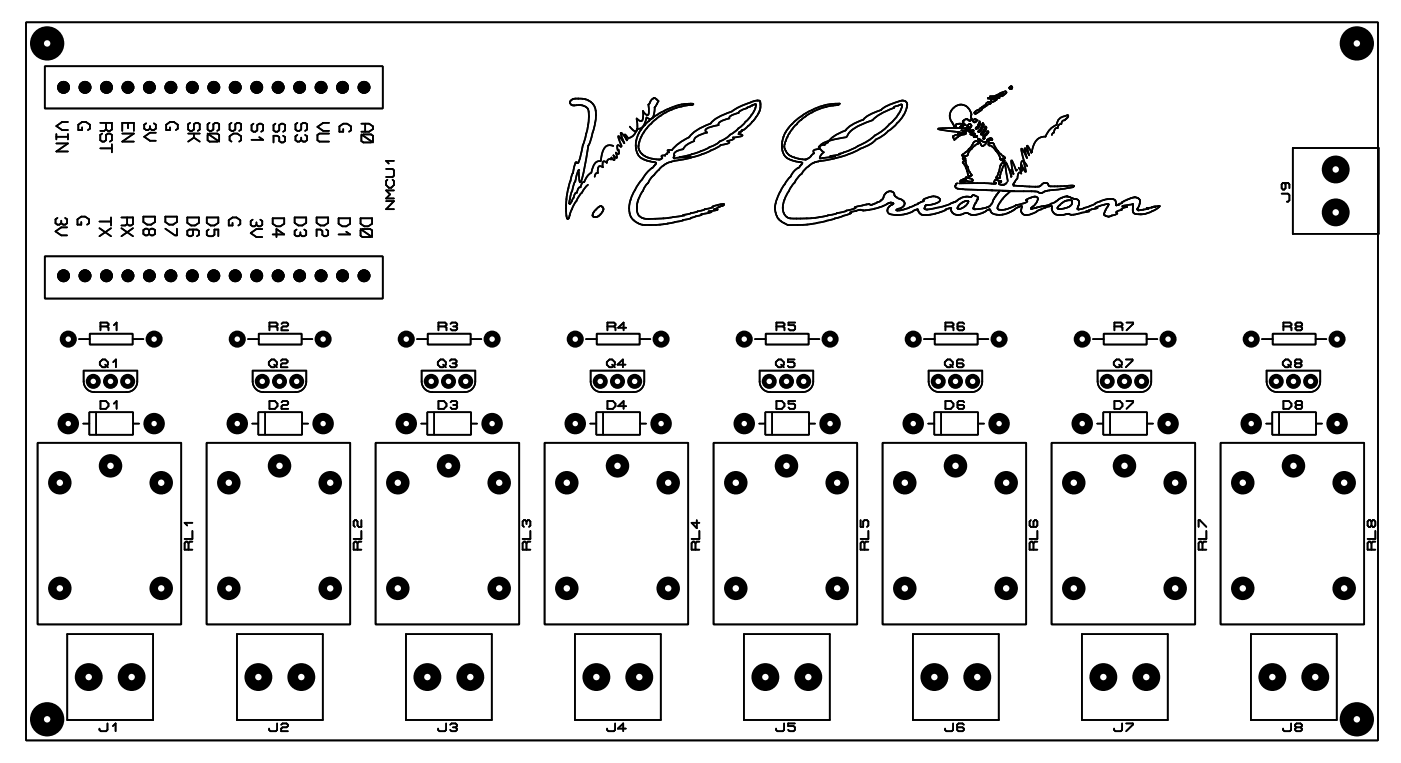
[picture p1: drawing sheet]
<svg xmlns="http://www.w3.org/2000/svg" width="166mm" height="90mm" viewBox="0 0 166 90" stroke-linecap="round" stroke-linejoin="round" font-family="sans-serif">
<g fill="#000">
<circle cx="5.6" cy="5.1" r="2.03"/>
<circle cx="7.5" cy="10.3" r=".76"/>
<circle cx="10.1" cy="10.3" r=".76"/>
<circle cx="12.6" cy="10.3" r=".76"/>
<circle cx="15.1" cy="10.3" r=".76"/>
<circle cx="17.7" cy="10.3" r=".76"/>
<circle cx="20.2" cy="10.3" r=".76"/>
<circle cx="22.8" cy="10.3" r=".76"/>
<circle cx="25.3" cy="10.3" r=".76"/>
<circle cx="27.8" cy="10.3" r=".76"/>
<circle cx="30.4" cy="10.3" r=".76"/>
<circle cx="32.9" cy="10.3" r=".76"/>
<circle cx="35.5" cy="10.3" r=".76"/>
<circle cx="38" cy="10.3" r=".76"/>
<circle cx="40.5" cy="10.3" r=".76"/>
<circle cx="43.1" cy="10.3" r=".76"/>
<circle cx="160.6" cy="5.1" r="2.03"/>
<circle cx="7.5" cy="32.6" r=".76"/>
<circle cx="10.1" cy="32.6" r=".76"/>
<circle cx="12.6" cy="32.6" r=".76"/>
<circle cx="15.1" cy="32.6" r=".76"/>
<circle cx="17.7" cy="32.6" r=".76"/>
<circle cx="20.2" cy="32.6" r=".76"/>
<circle cx="22.8" cy="32.6" r=".76"/>
<circle cx="25.3" cy="32.6" r=".76"/>
<circle cx="27.8" cy="32.6" r=".76"/>
<circle cx="30.4" cy="32.6" r=".76"/>
<circle cx="32.9" cy="32.6" r=".76"/>
<circle cx="35.5" cy="32.6" r=".76"/>
<circle cx="38" cy="32.6" r=".76"/>
<circle cx="40.5" cy="32.6" r=".76"/>
<circle cx="43.1" cy="32.6" r=".76"/>
<circle cx="158.1" cy="25.1" r="1.65"/>
<circle cx="158.1" cy="20.1" r="1.65"/>
<circle cx="7.1" cy="57.1" r="1.39"/>
<circle cx="8.1" cy="50.1" r="1.27"/>
<circle cx="8.1" cy="40.1" r="1.01"/>
<circle cx="11" cy="45.1" r=".89"/>
<circle cx="13.1" cy="55.1" r="1.39"/>
<circle cx="13.1" cy="45.1" r=".89"/>
<circle cx="15.1" cy="45.1" r=".89"/>
<circle cx="18.2" cy="50.1" r="1.27"/>
<circle cx="18.2" cy="40.1" r="1.01"/>
<circle cx="19.1" cy="57.1" r="1.39"/>
<circle cx="27.1" cy="57.1" r="1.39"/>
<circle cx="28.1" cy="50.1" r="1.27"/>
<circle cx="28.1" cy="40.1" r="1.01"/>
<circle cx="31" cy="45.1" r=".89"/>
<circle cx="33.1" cy="55.1" r="1.39"/>
<circle cx="33.1" cy="45.1" r=".89"/>
<circle cx="35.1" cy="45.1" r=".89"/>
<circle cx="38.2" cy="50.1" r="1.27"/>
<circle cx="38.2" cy="40.1" r="1.01"/>
<circle cx="39.1" cy="57.1" r="1.39"/>
<circle cx="47.1" cy="57.1" r="1.39"/>
<circle cx="48.1" cy="50.1" r="1.27"/>
<circle cx="48.1" cy="40.1" r="1.01"/>
<circle cx="51" cy="45.1" r=".89"/>
<circle cx="53.1" cy="55.1" r="1.39"/>
<circle cx="53.1" cy="45.1" r=".89"/>
<circle cx="55.1" cy="45.1" r=".89"/>
<circle cx="58.2" cy="50.1" r="1.27"/>
<circle cx="58.2" cy="40.1" r="1.01"/>
<circle cx="59.1" cy="57.1" r="1.39"/>
<circle cx="67.1" cy="57.1" r="1.39"/>
<circle cx="68.1" cy="50.1" r="1.27"/>
<circle cx="68.1" cy="40.1" r="1.01"/>
<circle cx="71" cy="45.1" r=".89"/>
<circle cx="73.1" cy="55.1" r="1.39"/>
<circle cx="73.1" cy="45.1" r=".89"/>
<circle cx="75.1" cy="45.1" r=".89"/>
<circle cx="78.2" cy="50.1" r="1.27"/>
<circle cx="78.2" cy="40.1" r="1.01"/>
<circle cx="79.1" cy="57.1" r="1.39"/>
<circle cx="87.1" cy="57.1" r="1.39"/>
<circle cx="88.1" cy="50.1" r="1.27"/>
<circle cx="88.1" cy="40.1" r="1.01"/>
<circle cx="91" cy="45.1" r=".89"/>
<circle cx="93.1" cy="55.1" r="1.39"/>
<circle cx="93.1" cy="45.1" r=".89"/>
<circle cx="95.1" cy="45.1" r=".89"/>
<circle cx="98.2" cy="50.1" r="1.27"/>
<circle cx="98.2" cy="40.1" r="1.01"/>
<circle cx="99.1" cy="57.1" r="1.39"/>
<circle cx="107.1" cy="57.1" r="1.39"/>
<circle cx="108.1" cy="50.1" r="1.27"/>
<circle cx="108.1" cy="40.1" r="1.01"/>
<circle cx="111" cy="45.1" r=".89"/>
<circle cx="113.1" cy="55.1" r="1.39"/>
<circle cx="113.1" cy="45.1" r=".89"/>
<circle cx="115.1" cy="45.1" r=".89"/>
<circle cx="118.2" cy="50.1" r="1.27"/>
<circle cx="118.2" cy="40.1" r="1.01"/>
<circle cx="119.1" cy="57.1" r="1.39"/>
<circle cx="127.1" cy="57.1" r="1.39"/>
<circle cx="128.1" cy="50.1" r="1.27"/>
<circle cx="128.1" cy="40.1" r="1.01"/>
<circle cx="131" cy="45.1" r=".89"/>
<circle cx="133.1" cy="55.1" r="1.39"/>
<circle cx="133.1" cy="45.1" r=".89"/>
<circle cx="135.1" cy="45.1" r=".89"/>
<circle cx="138.2" cy="50.1" r="1.27"/>
<circle cx="138.2" cy="40.1" r="1.01"/>
<circle cx="139.1" cy="57.1" r="1.39"/>
<circle cx="147.1" cy="57.1" r="1.39"/>
<circle cx="148.1" cy="50.1" r="1.27"/>
<circle cx="148.1" cy="40.1" r="1.01"/>
<circle cx="151" cy="45.1" r=".89"/>
<circle cx="153.1" cy="55.1" r="1.39"/>
<circle cx="153.1" cy="45.1" r=".89"/>
<circle cx="155.1" cy="45.1" r=".89"/>
<circle cx="158.2" cy="50.1" r="1.27"/>
<circle cx="158.2" cy="40.1" r="1.01"/>
<circle cx="159.1" cy="57.1" r="1.39"/>
<circle cx="7.1" cy="69.6" r="1.39"/>
<circle cx="19.1" cy="69.6" r="1.39"/>
<circle cx="27.1" cy="69.6" r="1.39"/>
<circle cx="39.1" cy="69.6" r="1.39"/>
<circle cx="47.1" cy="69.6" r="1.39"/>
<circle cx="59.1" cy="69.6" r="1.39"/>
<circle cx="67.1" cy="69.6" r="1.39"/>
<circle cx="79.1" cy="69.6" r="1.39"/>
<circle cx="87.1" cy="69.6" r="1.39"/>
<circle cx="99.1" cy="69.6" r="1.39"/>
<circle cx="107.1" cy="69.6" r="1.39"/>
<circle cx="119.1" cy="69.6" r="1.39"/>
<circle cx="127.1" cy="69.6" r="1.39"/>
<circle cx="139.1" cy="69.6" r="1.39"/>
<circle cx="147.1" cy="69.6" r="1.39"/>
<circle cx="159.1" cy="69.6" r="1.39"/>
<circle cx="5.6" cy="85.1" r="2.03"/>
<circle cx="10.5" cy="80.1" r="1.65"/>
<circle cx="15.6" cy="80.1" r="1.65"/>
<circle cx="15.6" cy="80.1" r="1.52"/>
<circle cx="30.6" cy="80.1" r="1.65"/>
<circle cx="35.7" cy="80.1" r="1.65"/>
<circle cx="50.6" cy="80.1" r="1.65"/>
<circle cx="55.7" cy="80.1" r="1.65"/>
<circle cx="70.6" cy="80.1" r="1.65"/>
<circle cx="75.7" cy="80.1" r="1.65"/>
<circle cx="90.6" cy="80.1" r="1.65"/>
<circle cx="95.7" cy="80.1" r="1.65"/>
<circle cx="110.6" cy="80.1" r="1.65"/>
<circle cx="115.7" cy="80.1" r="1.65"/>
<circle cx="130.6" cy="80.1" r="1.65"/>
<circle cx="135.7" cy="80.1" r="1.65"/>
<circle cx="150.6" cy="80.1" r="1.65"/>
<circle cx="155.7" cy="80.1" r="1.65"/>
<circle cx="160.6" cy="85.1" r="2.03"/>
</g>
<g fill="none" stroke="#000" stroke-width=".2">
<path d="M3.1 2.6h160v85h-160zM5.3 7.8h40v5h-40zM6.7 16.2h1.3M6.7 15.9v.6M6.7 17h1.3l-1.3 .9h1.3M8 14.4h-.7l-.6 .5 .6 .5h.7M8 15.9v.6M9.7 15.1v.3h-.4v-.6l.4-.4h.5l.4 .4v.4l-.2 .2M11.9 14.5h1.3v.8l-.2 .2h-.2l-.3-.2M11.9 17.6h1.3M12.1 15.8l-.2 .2v.6l.2 .2h.2l.2-.2v-.6l.3-.2h.2l.2 .2v.6l-.2 .2M12.5 15.3l-.2 .2h-.4"/>
<path d="M12.5 14.5v.8M13.2 17.1v.9M14.5 15.5v-1h1.3v1M14.5 15.8h1.3l-1.3 1h1.3M15.1 14.5v.7M17.3 14.6l-.2 .2v.4l.2 .2h.2l.2-.2M17.7 14.9v.3M18.2 14.6l.2 .2v.4l-.2 .2h-.2l-.3-.2M18.4 15.7h-.7l-.6 .5 .6 .5h.7M20.1 15.1v.3h-.4v-.6l.4-.4h.5l.4 .4v.4l-.2 .2M22.3 15.8h1.3M22.5 14.5l-.2 .2v.6l.2 .2h.2l.2-.2v-.6l.3-.2h.2l.2 .2v.6l-.2 .2"/>
<path d="M22.9 15.8v.5M22.9 16.3l.7 .5M22.9 16.3l-.6 .5M24.6 16l.2-.2h.9l.2 .2v.6l-.2 .2h-.9l-.2-.2zM24.6 15.8l1.3 1M24.8 14.5l-.2 .2v.6l.2 .2h.2l.2-.2v-.6l.3-.2h.2l.2 .2v.6l-.2 .2M27.4 14.5l-.2 .2v.6l.2 .2h.2l.2-.2v-.6l.3-.2h.2l.2 .2v.6l-.2 .2M27.4 16.8l-.2-.2v-.5l.4-.3h.5l.4 .3v.5l-.2 .2M30 14.6l-.2 .2v.6l.2 .2h.2l.2-.2v-.6l.3-.2h.2l.2 .2v.6l-.2 .2M30.7 16.2l.4 .3h-1.3M32.6 14.6l-.2 .2v.6l.2 .2h.2l.2-.2v-.6l.3-.2h.2l.2 .2v.6l-.2 .2M33.5 16.1l.2 .1v.5l-.2 .2h-.2l-.3-.2v-.5l-.2-.1h-.4v.8"/>
<path d="M35.2 14.5l-.2 .2v.6l.2 .2h.2l.2-.2v-.6l.3-.2h.2l.2 .2v.6l-.2 .2M35.2 16l-.2 .1v.5l.2 .2h.2l.2-.2M35.6 16.3v.3M36.1 16l.2 .1v.5l-.2 .2h-.2l-.3-.2M38.9 14.5h-.7l-.6 .5 .6 .5h.7M38.9 15.8h-1.1l-.2 .2v.6l.2 .2h1.1M40.6 15.3v.3h-.4v-.6l.4-.4h.5l.4 .4v.4l-.2 .2M42.8 16.1l.2-.2h.9l.2 .2v.6l-.2 .2h-.9l-.2-.2zM42.8 14.6h.9l.4 .4v.3l-.4 .3h-.9M42.8 15.9l1.3 1M43.2 14.6v1M45.7 20h.8l.1 .2v.6l-.1 .1h-.8"/>
<path d="M46.6 19h-.9l.3 .4M68 12.5a.39 .39 0 0 1-.5-.3 .39 .39 0 0 1 .3-.5 2.65 2.65 0 0 1 2.4 .7l.2 .3M68.2 19.3v-.1l-.2 .3-.2 1M68.2 12.5h-.2M68.2 12.4h.3a1.08 1.08 0 0 1 1.2 1.4l-.2 1.6-.5 1.8M69 17.2l-.2 .8a2.09 2.09 0 0 1-.5 1.3v-.1M69.6 17.2l-.4 2.5a3.7 3.7 0 0 1-.5 1.9l-.2-1.3M70.1 15.6l-.2 1.1-.3 .5M70.4 12.7l.1 .6v.7l-.3 1.6M71.1 19.1a.88 .88 0 0 0-1 .8l-.1 .5M72.2 18.8l-.2 .1-.2 .4-.3-.2h-.1l-.1 .7-.2-.1h-.2l-.1 .3-.1 .5M72.4 18.6l-.1 .3-.1-.1"/>
<path d="M72.6 17.3a.83 .83 0 0 0-1.2 .5l-.3 1.2M73.2 17.7v.5l-.3-.1 .1 .6-.4-.3 .1 .6-.4-.3M73.5 17.4l-.3-.2h-.1v.6M74.2 16.6l-.7-.9 .4 1.2-.7-.8 .4 1.2M74.4 16.4l-.4-.5 .2 .7M75.3 14l.1 1.2-.1 .3-.1 .1-.7-.6M75.4 15.3a1.34 1.34 0 0 1-1 1M76.1 13.1v1.1l-.2 .1h-.2l-.3-.3M76.5 13.9a1.25 1.25 0 0 1-1.1 1.3M76.9 12.1a.57 .57 0 0 1 .6-.5l.4 .4-.4 .7M76.9 12.1l-.2 .3 .1 1.1-.2 .1-.2-.1-.3-.4M77.2 19.9l-.8 .7-.4 .6"/>
<path d="M77.5 12.7l-.2 1.1-.2 .3h-.2l-.4-.2M77.6 19.3l-.4 .6M79.5 13a6.9 6.9 0 0 0-3.8 3.6 1.44 1.44 0 0 0 1.1 2.1l1.2 .2 .4-.2M79.5 17.8h-.5l.2 .2-.2 .1-.3 .3h-.3l-.1 .1 .1 .2M79.7 18.6v.1M79.7 18.7h.2M79.8 18.7h.1M79.8 18.4l-.1 .2M80 12.8l-.5 .2M80.8 17.7l-.9 .3-.1 .2v.3M81.3 12.5l-1.3 .3M81.6 16.2l-.6 .3a5 5 0 0 0-1.5 1.3"/>
<path d="M81.9 18.6l-.6 .2a5.7 5.7 0 0 0-2.7 .8l-.3 .1a11 11 0 0 0-2.8 4.2l-.1 .5a1.19 1.19 0 0 0 1.4 1.5h.8M82 12.3a5.4 5.4 0 0 0-3.4 .9 5.9 5.9 0 0 0-3.2 3.1 2.18 2.18 0 0 0 .5 2.4l.8 .3 .9 .2v.1M82 12.3h.1M82 12.3l-.7 .2M82.2 16.7a1.97 1.97 0 0 0-1.3 .9M83.7 15.7a2.29 2.29 0 0 0-1.5 .8l-.1 .2M84 17.4l-1.5 .7-2.1 .5 1.5-.1-1.8 .2M85 14.8l-1.2 .3-.3 .2v.2l.2 .2M85.3 17.1l-.4 .4-1.2 .5-1.9 .6M86.1 16.7l.2 .2-1 .3M86.6 13.2l-.6 .2a4.2 4.2 0 0 0-1.9 1.2 5 5 0 0 0-2.5 1.6M86.6 13.2a6 6 0 0 1 3.2-1.3h.1a2.12 2.12 0 0 1-.6 2.2l-.3 .3a2.62 2.62 0 0 1-1.2 1v.1l-.1 .1-.3 .1h.1"/>
<path d="M86.8 16.3l.1 .1-.1 .1-.7 .2M87.4 13.4l-.9 .3-.2 .2v.1a1.87 1.87 0 0 0-1.3 .6v.2M87.4 15.8l.5 .2-1.2 .3M87.5 15.7l-.1 .2M88.4 12.8a1.26 1.26 0 0 0-1 .6M88.7 12.6l-.3 .2M89.4 12.3h.1M89.5 12.4l-.2 .5a8.1 8.1 0 0 1-2.9 3.1 2.87 2.87 0 0 1-1.2 .7 2.7 2.7 0 0 1-1.3 .7M89.5 12.4h.1M89.5 12.4l-.1-.1-.3 .1-.3 .2M93.8 15.3l-.7 1a1.68 1.68 0 0 0-.2 1.4 2.47 2.47 0 0 0 2.4 1.2l.3-.1 .4-.4M95.3 18.9h.1"/>
<path d="M96.3 18.2l-.3 .2M97 18.7h.1M97 18.7h.3M97.1 19.1l-.5 .1a2.85 2.85 0 0 0-1.7 1.4M97.4 18.1l-.3 .3-.1 .3M97.6 17.1l-.6 .2-.1 .2 .1 .1-.7 .2v.1l.1 .2M98 16.9a3.5 3.5 0 0 1 2.1-1.5 3.9 3.9 0 0 1 2.1-1.2 3.9 3.9 0 0 1 2.1-1.2 5.2 5.2 0 0 1 2.6-1.1 .55 .55 0 0 1 .4 .9 5.2 5.2 0 0 1-2.2 2.7l-.8 .6a2.72 2.72 0 0 0-1.1 .9l-1.4 .6M98 16.8l-.4 .4M98.3 18.5h.6l-1.6 .2M98.6 12.5a7.1 7.1 0 0 0-4.8 2.8M98.7 12.3h.6l-.1 .1M98.7 12.3a7.8 7.8 0 0 0-5.8 3.5 2.48 2.48 0 0 0 .2 2.9l.8 .3 1 .2v.3l-.4 .4a2.14 2.14 0 0 0-.9 1 6.2 6.2 0 0 0-1.9 3.9 1.74 1.74 0 0 0 1.1 1.6l.4 .2h1.8"/>
<path d="M99.2 12.4l-.6 .1M99.3 12.3h.1M99.3 18.2h.2l-1.2 .3M99.8 18l-.5 .2M100.1 16.2a6.4 6.4 0 0 0-3 1l-.1 .2 .1 .3 .4 .3M101.8 17.6a12.3 12.3 0 0 1-4.7 1.5M103.2 14.2a6.1 6.1 0 0 0-2.8 1.6l-.2 .4M106.3 12.5l-.4 .1-.1 .1v.1l-1.6 .7-.9 .7M106.3 12.5l.4-.1a1.49 1.49 0 0 1-.4 1.1 10.5 10.5 0 0 1-2.8 2.5 12.3 12.3 0 0 1-3.3 1.9l-.4 .1M112.8 16.2l.1 .4 .2-.2M112.8 16.2h.1M113 16l-.2 .2"/>
<path d="M113.2 15.1h.1M113.8 16l-.7 .4M113.8 15.4l.5 .4-.1 .1-.4 .1h-.7M113.9 14.4h.1M113.9 19.2h.1M113.9 18.7l.3 .3h-.1a.15 .15 0 0 0-.2 .2 .15 .15 0 0 0 .1 .1l.4 .7 .1 .6a.22 .22 0 0 0 .2 .2 .22 .22 0 0 0 .3-.1l-.2-.3M113.9 18.7h.1M113.9 18.7h.2l.1 .1M114 14.9a.24 .24 0 0 0-.3 0 .24 .24 0 0 0-.1 .3l.3-.2M114 14.9l-.1 .1M114 14.9h.1M114 18.5h.1"/>
<path d="M114.1 15.5l-.1 .1a.62 .62 0 0 1-.6 .3l.2-.2M114.1 14.8h.1M114.2 19h.1M114.2 14.8h.1M114.2 18.8l.2 .9 .1 .1v-.1l.3 .7M114.2 18.8h.1M114.3 15.2h-1.2a5.8 5.8 0 0 0-2.1 .1l2.6 .3M114.4 14.1h.1M114.4 14.9l.4-.2a.22 .22 0 0 1 .1 .3l-.4 .4-.7 .6M114.5 14.9l.3 .3-.1 .1-.9 .1M114.6 12.8a1.29 1.29 0 0 0-1.7-.1 1.29 1.29 0 0 0-.3 1.7l.4 .7 .2 .1M114.6 15h.1"/>
<path d="M114.6 12.8a.87 .87 0 0 1 .3 .9v.1M114.6 15l-.4 .2M114.6 15l-.1 .2-.4 .3M114.7 15.5l.5-.1a.34 .34 0 0 1-.5 .1zM114.7 14.3h.1M114.9 13.8h.1M114.9 13.8a.26 .26 0 0 1 0 .4 .26 .26 0 0 1-.4-.1h-.3a.29 .29 0 0 0-.3 .3 .29 .29 0 0 0 .3 .3l-.1 .1a.85 .85 0 0 0-1 0l.1 .3M115 17.6l-.3 .3-.2 .5-.5 .1M115 17.6l.2-.3 .6-.3a.27 .27 0 0 0-.2-.3 .27 .27 0 0 0-.3 .1 5 5 0 0 1-1.4 1.6l.1 .1M115.1 16h.1M115.2 15.8h.2a.28 .28 0 0 1-.5 0h.3M115.2 16.1a.2 .2 0 0 1 .2-.1 .2 .2 0 0 1 .2 .2 .23 .23 0 0 1-.4-.1z"/>
<path d="M115.4 14.1h.1M115.5 15.2h.1M115.6 14.2h.1M115.6 16.1h.1M115.8 16.4l.5 .4h.3a.29 .29 0 0 1-.1 .4 .29 .29 0 0 1-.4-.1zM115.8 15.6h.1M115.8 16.4h.1M115.9 14.4l.1 .2a.49 .49 0 0 1-.5 .6l.2-.3zM116.1 15.9h.1M116.2 14.7l.1-.1h.1a.92 .92 0 0 1-.6 1M116.2 14.7l-.1 .4-.3 .5M116.4 15.5l-.3 .4"/>
<path d="M116.4 16.4h.1M116.5 16.3l-.1 .1M116.5 16.3h.1M116.5 16.3v.1M116.5 16.4h-.1M116.7 12.2l-.1 .3-.7 .4a.58 .58 0 0 0-.6 .5h.2M116.7 15.1l-.2 .6-.3 .2h-.1M116.7 15.1l-.1-.1-.2 .5M116.7 15.1h.1M116.8 16.7h.1M116.9 15.6v-.1a.53 .53 0 0 1-.4 .6h-.1l.3-.3zM116.9 16.7h.1"/>
<path d="M116.9 15.5h.1M116.9 16.5a.26 .26 0 0 1 .3-.2 .26 .26 0 0 1 .2 .3 .42 .42 0 0 0-.5 .1h-.1zM117 12.3l-1.5 1.1M117.2 12.2l-.2-.1-.3 .2M117.2 12.2l-.2 .1M117.2 12.2h.1M117.3 16.6h.1M117.7 11.7h.1M117.9 11.8l-.2 .1h.1M118.1 17.9l-.5-.8a.41 .41 0 0 0-.6 0v.1a2.27 2.27 0 0 1 1.4 1.6 .14 .14 0 0 0 .1 .1 .14 .14 0 0 0 .1-.1l.3-.1M118.1 17.9l.6 .6M118.4 11.2l.3-.1-.1 .1"/>
<path d="M118.4 11.2l-.7 .5M118.6 11.4l.4-.3 .1-.3a2.95 2.95 0 0 0-1.8 1v.1l.1 .1 .4-.1M118.6 11.2l-.6 .4-.3 .1M118.6 11.4h-1.5l1.2 .2h-1.5l1.2 .2M118.7 18.5l.2 .2M118.9 18.7h.1M119.5 10.4h.1M120.9 19.5l.1 .7-.1 .1-.3-.5M121.1 19.2l.3 1.2-.5-.9M121.6 19.7l-.5-.7-.2 .1-.1 .2v1.2M122.1 18.1l-.6-.9 .3 1.2-.5-.9v.2l.2 1-.6-1.1 .3 1.5M122.2 18h-.1l-.1 .1"/>
<path d="M124.7 15.7l-.1 .1-.1 .2M126.1 13.8l.3-.2v.2a.94 .94 0 0 1-.6 .5l-.2 .4h-.2l-.1 .2-.1 .3h-.2l-.2 .1-.1 .4M126.1 13.7a1.1 1.1 0 0 0-1.1 1.1 2.26 2.26 0 0 0-1.3 1.4 1.44 1.44 0 0 0-1.5 1.2l-.1 .6M153 17.5h10.2v10.2h-10.2zM5.3 30.3h40v5h-40zM6.8 25.8l-.2 .2v.4l.2 .2h.2l.2-.2M7.2 26.1v.3M7.7 25.8l.2 .2v.4l-.2 .2h-.2l-.3-.2M7.9 26.9h-.7l-.6 .5 .6 .5h.7M9.6 26.3v.3h-.4v-.6l.4-.4h.5l.4 .4v.4l-.2 .2M10.6 39.5h5.1v1.3h-5.1zM11.8 26.2h1.3"/>
<path d="M11.8 27l1.3 1M11.9 38.6h.8M12.7 38.6l.1-.1v-.2l-.1-.1h-.8v.9M12.7 38.6l.1 .2v.3M13.1 25.7v1M13.1 27l-1.3 1M13.5 38.5l.3-.3v.9M14.4 25.7h1.3v.8l-.2 .2h-.2l-.3-.2M14.4 27l1.3 1M15 26.5l-.2 .2h-.4M15 25.7v.8M15.7 27l-1.3 1"/>
<path d="M17 25.6h1.3v.7l-.4 .3h-.5l-.4-.3zM17.6 27.2l-.2-.1h-.2l-.2 .1v.5l.2 .2h.2l.2-.2M17.6 27.2l.3-.1h.2l.2 .1v.5l-.2 .2h-.2l-.3-.2M17.6 27.2v.5M19.6 25.6h1.3v.7l-.4 .3h-.5l-.4-.3zM19.6 27.1l1.1 .8h.2v-.8M22.2 25.7h1.3v.7l-.4 .3h-.5l-.4-.3zM22.8 27.2v.6l-.2 .2h-.2l-.2-.2v-.5l.2-.1h.9l.2 .1v.5l-.2 .2M24.5 25.7h1.3v.7l-.4 .3h-.5l-.4-.3zM24.7 27.2l-.2 .1v.5l.2 .2h.4l.3-.2v-.6h.4v.8M27.5 26.4v.3h-.4v-.6l.4-.4h.5l.4 .4v.4l-.2 .2M29.9 26l-.2 .2v.4l.2 .2h.2l.2-.2"/>
<path d="M30.3 26.3v.3M30.6 39.5h5.1v1.3h-5.1zM30.8 26l.2 .2v.4l-.2 .2h-.2l-.3-.2M31 27.1h-.7l-.6 .5 .6 .5h.7M31.9 38.6h.8M32.3 25.8h1.3v.7l-.4 .3h-.5l-.4-.3zM32.3 27.7h1.3l-.9-.6v1M32.7 38.6l.1-.1v-.2l-.1-.1h-.8v.9M32.7 38.6l.1 .2v.3M33.3 38.3l.2-.1h.4l.2 .1v.2l-.2 .1h-.4l-.2 .2v.3h.8M34.9 25.7h1.3v.7l-.4 .3h-.5l-.4-.3zM35.1 27.2l-.2 .1v.5l.2 .2h.2l.2-.2"/>
<path d="M35.5 27.5v.3M36 27.2l.2 .1v.5l-.2 .2h-.2l-.3-.2M37.5 25.7h1.3v.7l-.4 .3h-.5l-.4-.3zM38.6 27.2l.2 .1v.5l-.2 .2h-.2l-.3-.2v-.5l-.2-.1h-.4v.8M40.1 25.8h1.3v.7l-.4 .3h-.5l-.4-.3zM41 27.4l.4 .3h-1.3M42.7 27.3l.2-.2h.9l.2 .2v.6l-.2 .2h-.9l-.2-.2zM42.7 25.8h1.3v.7l-.4 .3h-.5l-.4-.3zM42.7 27.1l1.3 1M45.7 23.8h.9l-.9 1h.9M45.8 21.3l-.1 .1v.5l.3 .3h.3l.3-.3v-.5l-.1-.1M46.6 22.5h-.9l.5 .5-.5 .5h.9"/>
<path d="M50.6 39.5h5.1v1.3h-5.1zM51.9 38.6h.8M52.7 38.6l.1-.1v-.2l-.1-.1h-.8v.9M52.7 38.6l.1 .2v.3M53.3 38.3l.2-.1h.4l.2 .1v.2l-.2 .1M53.6 38.6h.3M53.9 38.6l.2 .2v.1l-.2 .2h-.4l-.2-.2M67.2 25.9h.1M67.4 24.1h.1M67.8 20.5a9.6 9.6 0 0 0-.7 5.4h.1M67.9 23.4l-.5 .7v-.5M68.6 20.1h-.1l-.1 .3-1 3.2"/>
<path d="M69.6 21.9l-1.1 1.3-.6 1-.6 1.6-.1 .1M70 20.5a1.86 1.86 0 0 0-.9 1l-.1 .1-.2 .2-.1 .4h-.2l-.2 .6h-.2l-.1 .2-.1 .4M70.1 25.5h.1M70.6 39.5h5.1v1.3h-5.1zM70.8 20.5h-.2l-.2 .4M71.1 24.4l-.4 .3a1.31 1.31 0 0 0-.6 .8M71.1 24.4h.1M71.2 24.4l.1 .1M71.3 24.5a.45 .45 0 0 1-.1 .7l-.6 .5a.36 .36 0 0 1-.5-.2M71.9 38.6h.8M72.7 38.6l.1-.1v-.2l-.1-.1h-.8v.9M72.7 38.6l.1 .2v.3"/>
<path d="M74.1 38.8h-.9l.6-.6v.9M76 21.2a5.6 5.6 0 0 0-1.5 3.7 2.03 2.03 0 0 0 2.4 1.7h.1M79.7 25.7l-2.1 .2M79.9 26.3l-1.3 .2-1.6 .1M80.9 25.4l.1 .1-1.3 .2M83 25.4h.1l-1.5 .5-.8 .1a1.27 1.27 0 0 1-.9 .3M84.3 24.5h.1l-.2 .1-3.3 .8M84.5 24.8h.5l-1.1 .2 .3 .1-.2 .1-1 .2M84.9 24.3l-.6 .2M84.9 24.3l.6-.1h.2l-1.2 .6M85.6 24.2h.1M90.6 39.5h5.1v1.3h-5.1z"/>
<path d="M91.9 38.6h.8M92.7 38.6l.1-.1v-.2l-.1-.1h-.8v.9M92.7 38.6l.1 .2v.3M94 25.9h.7M94.1 38.2h-.8v.3h.6l.2 .1v.3l-.2 .2h-.4l-.2-.2M94.9 20.6l-.5 .4-.7 1.1a5.3 5.3 0 0 0-1.1 2.5 1.12 1.12 0 0 0 1.3 1.3M99.8 25.5l-.1 .1a18.9 18.9 0 0 1-4.7 1M100.7 25.2l-.9 .3M101.3 24.6l-.3 .1-1.5 .4a16.7 16.7 0 0 1-4.8 .8M101.8 24.8h.1M101.8 24.8l-1.2 .4h.1M102.1 24.3l-1 .3h.1"/>
<path d="M102.8 24.2l-.7 .1M102.8 24.2h.1M102.8 24.2l.3 .1 .7-.4a1.07 1.07 0 0 0 .9-.8 .64 .64 0 0 1 .7-.5 .64 .64 0 0 1 .5 .6l.3 .2a.94 .94 0 0 1 .9 .6 .85 .85 0 0 1-.9 .8l-.1 .1a3.3 3.3 0 0 0 2.2-.7M105.7 24.1l-.1 .1a.72 .72 0 0 0-.5 1l.2 .1M105.7 24.1h.1M105.7 24.1l-.2-.1h-.2a6.3 6.3 0 0 1-3.3 .9l-.2-.1M108.6 24.8h.1M108.6 24.8a.95 .95 0 0 0 1.2 .6l1.1-.2 .9-.3 .2-.2 .5-.1a.96 .96 0 0 0 1.6 .7 .57 .57 0 0 1 .7 .1h.5l1-.2M108.6 24.8l-.4 .1a3.7 3.7 0 0 1-2.9 .4M109 23.9l.4-.1-.1-.1a1.57 1.57 0 0 1 1.9-.2l.1 .2a1.8 1.8 0 0 1-1.6 .6h-.1a.26 .26 0 0 0-.2 .3 .26 .26 0 0 0 .3 .2M109 23.9l-.4 .2h.1l-.4 .1M110.6 39.5h5.1v1.3h-5.1z"/>
<path d="M110.7 24.6l-.9 .2M110.7 24.6l.9-.2 1.4-.5a2.41 2.41 0 0 1 2-.6v-.1a.28 .28 0 0 1 .4 0l.4 .2-.6 1.2M111.9 38.6h.8M112.5 24.6h.1M112.7 38.6l.1-.1v-.2l-.1-.1h-.8v.9M112.7 38.6l.1 .2v.3M113.3 24.6h.1M113.3 21.7l-.2 .2a.28 .28 0 0 0 0 .3 .28 .28 0 0 0 .3 .1M113.3 22.3l.7 .1M113.4 24.8h.1M113.8 21.5h.1M113.9 22.4l1.8 .1"/>
<path d="M113.9 21.3h.1M114.1 38.3l-.2-.1h-.4l-.2 .1v.6l.2 .2h.4l.2-.2v-.1l-.2-.2h-.6M114.3 21l.6 .2 .2 .1a.47 .47 0 0 1-.5 .2 .47 .47 0 0 1-.3-.5zM114.5 23.8l.1 .1a1.48 1.48 0 0 1-1.1 .9M114.6 23.8a1.34 1.34 0 0 0-1.3 .8l.1 .2M115 21.7h2.3M115.2 24.6v.1M115.2 21.7h-1.7M115.3 24.8h.1M115.7 22.5h1.1M116.7 22.5h.8M116.9 24.8l-.5 .4"/>
<path d="M117.3 22.5l2.8 .1h-1.4M117.9 21.7h-.6M117.9 21.7h.1M118.1 22.9l-.6 .9a1.43 1.43 0 0 1-1.5 .9l-.7 .1-.1-.1M118.2 22.6h.1M118.3 22.6l-.2 .3M118.3 22.6h.1M118.3 20.1l-.3 .8M118.3 20.1l.1-.6v.1a.32 .32 0 0 1 .2-.3 .32 .32 0 0 1 .4 .1l-.4 .5-.3 1a.24 .24 0 0 1-.1 .2 .24 .24 0 0 1-.3-.1l.1-.1M118.4 21.4h-.1a.49 .49 0 0 0-.6 0v.2l.2 .1M118.4 21.4h.1M118.4 21.4l.1 .1a.18 .18 0 0 0-.2 .1 .18 .18 0 0 0 0 .2l.5 .1 .4-.3"/>
<path d="M118.7 21.9h.1M119.7 20.9a3.8 3.8 0 0 0-.7-1.7v.6l.3 1.6M120 20.6l-.3-.5v.8M120 21.9l-.1 .1h1.1M120.1 21.5l-.2 .3 .1 .1M120.1 24.7a2.77 2.77 0 0 1-2.7 .5l-.2-.3a.15 .15 0 0 0-.1-.1 .15 .15 0 0 0-.1 0M120.3 20.2l-.6-1.2a3.3 3.3 0 0 0 .2 1.6M120.4 20.1l-.1 .1M120.4 21.2l-.3 .4M120.9 20.5l-.2-.1-.1 .1-.2 .6M120.9 24.5a.63 .63 0 0 0 0 .7 .63 .63 0 0 0 .7 .2M120.9 24.4v.1"/>
<path d="M120.9 24.4a.78 .78 0 0 0-.8 .3M121 22l.8 .1M121.8 22.1h1M122 24.7h.1M122.1 22.6h-2.5l-1 1a1.65 1.65 0 0 0-.5 1.1 1.9 1.9 0 0 0 1.7-.2l.4-.2 1.3-.4 .1-.1-.2-.1M122.3 24.4l-.3 .3M122.4 23.3l-1 .4M122.4 23.3a.35 .35 0 0 1 .4 .1 .35 .35 0 0 1-.1 .5l-.4 .5M122.7 25l-1.1 .4M122.7 25l1.1-.5 .7-.1a.92 .92 0 0 0 1.2 1l.7-.1 .2 .1M123 24.5l-1 .2M123.5 24.4l-.5 .1"/>
<path d="M123.8 24.3l-.3 .1M124.4 24.1l-.6 .2M124.4 24.1l.5-.2a1.77 1.77 0 0 1 1.7-.6l.5 .2a.56 .56 0 0 1 .6 .3 .56 .56 0 0 1-.1 .7l-.1 .2M124.6 22.5l-.8 .1-.5 .2h-.3a1.12 1.12 0 0 0-1-.2M125.3 24.4a1.45 1.45 0 0 1 1.6-.6 .67 .67 0 0 1-.7 .8 1.21 1.21 0 0 1-1 0zM125.4 24.7h.1M126.2 23.2h.1M126.3 22l-1.5 .1a.72 .72 0 0 1-.7-.2 .49 .49 0 0 0-.5-.2 .49 .49 0 0 0-.4 .2l-.4 .2M126.3 22h.8l-.1 .1M126.4 25.3h.1M127 22.1l-2.4 .4M127.5 24.7h.1"/>
<path d="M128.6 25h.3l-1.8 .4h-.5M129.1 24.8l-.6 .2M129.6 24.6h.3l-.7 .2M130.6 39.5h5.1v1.3h-5.1zM130.8 24.8l-.1 .4a.44 .44 0 0 0 .6 .4l.3-.1M131.2 24.2l-.4 .7M131.2 24.2h.1M131.2 24.2a.85 .85 0 0 0-.8 .1l-.8 .3M131.9 38.6h.8M132.2 25.2v.1l-.7 .2M132.7 38.6l.1-.1v-.2l-.1-.1h-.8v.9M132.7 38.6l.1 .2v.3"/>
<path d="M132.7 24a3.1 3.1 0 0 1 1.8-.6 .55 .55 0 0 1 .3 .8l-.2 .6 .1 .1M132.8 24l-.5 .2h.2l-.1 .1h-.3a.67 .67 0 0 0-.9-.7l-1.3 .3-.5 .3-1.1 .4-.6 .2-.2-.1M133.3 38.2h.8v.1l-.8 .8M133.4 24.5l-.6 .2-.1 .1-.6 .3v.1M133.9 24.2l-1.1 .2 .6 .1M134 24.2h.1v.3a.61 .61 0 0 0 .1 .7 .61 .61 0 0 0 .6 .2 3.3 3.3 0 0 0 2.4-1h-.1M134.7 24.9h.1M135.3 24.8l-.6 .1M135.9 24.7l-.6 .1M137.1 24.4l-1.4 .3h.2M137.2 24.4h.1M150.6 39.5h5.1v1.3h-5.1z"/>
<path d="M151.7 22.9h.7l.2 .2v.6l-.2 .2h-.1M151.9 38.6h.8M152 21.6l.1 .2v.5l-.1 .1h-.2l-.1-.1v-.5l.1-.2h.6l.2 .2v.5M152.7 38.6l.1-.1v-.2l-.1-.1h-.8v.9M152.7 38.6l.1 .2v.3M153.5 38.6l-.2-.1v-.2l.2-.1h.4l.2 .1v.2l-.2 .1M153.5 38.6l-.2 .2v.1l.2 .2h.4l.2-.2v-.1l-.2-.2M153.5 38.6h.4M4.4 52.4h17v21.5h-17zM9.3 40.1h1.3M9.8 50.1h.8M9.9 43.9h6.3v1.2a1.25 1.25 0 0 1-1.2 1.3h-3.8a1.26 1.26 0 0 1-1.3-1.3z"/>
<path d="M10.6 48.8h5.1v2.7h-5.1zM11.4 48.8v2.6M11.8 42.9l.3-.4h.3l.4 .4v.3l-.4 .3h-.3l-.3-.3zM11.9 47.5h.6l.3 .3v.3l-.3 .3h-.6zM12.4 43.2l.4 .3M13.4 42.9l.3-.4v1M13.5 47.8l.3-.3v.9M15.7 40.1h1.3M15.7 50.1h.8M24.4 52.4h17v21.5h-17zM29.3 40.1h1.3M29.8 50.1h.8"/>
<path d="M29.9 43.9h6.3v1.2a1.25 1.25 0 0 1-1.2 1.3h-3.8a1.26 1.26 0 0 1-1.3-1.3zM30.6 48.8h5.1v2.7h-5.1zM31.4 48.8v2.6M31.8 42.9l.3-.4h.3l.4 .4v.3l-.4 .3h-.3l-.3-.3zM31.9 47.5h.6l.3 .3v.3l-.3 .3h-.6zM32.4 43.2l.4 .3M33.2 42.7l.2-.2h.5l.1 .2v.2l-.1 .1h-.5l-.2 .2v.3h.8M33.3 47.6l.2-.1h.4l.2 .1v.2l-.2 .1h-.4l-.2 .2v.3h.8M35.7 40.1h1.3M35.7 50.1h.8M44.4 52.4h17v21.5h-17zM49.3 40.1h1.3"/>
<path d="M49.8 50.1h.8M49.9 43.9h6.3v1.2a1.25 1.25 0 0 1-1.2 1.3h-3.8a1.26 1.26 0 0 1-1.3-1.3zM50.6 48.8h5.1v2.7h-5.1zM51.4 48.8v2.6M51.8 42.9l.3-.4h.3l.4 .4v.3l-.4 .3h-.3l-.3-.3zM51.9 47.5h.6l.3 .3v.3l-.3 .3h-.6zM52.4 43.2l.4 .3M53.2 42.7l.2-.2h.5l.1 .2v.2l-.1 .1M53.3 47.6l.2-.1h.4l.2 .1v.2l-.2 .1M53.6 43h.3M53.6 47.9h.3M53.9 43l.1 .2v.1l-.1 .2h-.5l-.2-.2"/>
<path d="M53.9 47.9l.2 .2v.1l-.2 .2h-.4l-.2-.2M55.7 40.1h1.3M55.7 50.1h.8M64.4 52.4h17v21.5h-17zM69.3 40.1h1.3M69.8 50.1h.8M69.9 43.9h6.3v1.2a1.25 1.25 0 0 1-1.2 1.3h-3.8a1.26 1.26 0 0 1-1.3-1.3zM70.6 48.8h5.1v2.7h-5.1zM71.4 48.8v2.6M71.8 42.9l.3-.4h.3l.4 .4v.3l-.4 .3h-.3l-.3-.3zM71.9 47.5h.6l.3 .3v.3l-.3 .3h-.6zM72.4 43.2l.4 .3"/>
<path d="M74 43.2h-.9l.6-.7v1M74.1 48.1h-.9l.6-.6v.9M75.7 40.1h1.3M75.7 50.1h.8M84.4 52.4h17v21.5h-17zM89.3 40.1h1.3M89.8 50.1h.8M89.9 43.9h6.3v1.2a1.25 1.25 0 0 1-1.2 1.3h-3.8a1.26 1.26 0 0 1-1.3-1.3zM90.6 48.8h5.1v2.7h-5.1zM91.4 48.8v2.6M91.8 42.9l.3-.4h.3l.4 .4v.3l-.4 .3h-.3l-.3-.3zM91.9 47.5h.6l.3 .3v.3l-.3 .3h-.6z"/>
<path d="M92.4 43.2l.4 .3M94 42.5h-.8v.4h.7l.1 .1v.3l-.1 .2h-.5l-.2-.2M94.1 47.5h-.8v.3h.6l.2 .1v.3l-.2 .2h-.4l-.2-.2M95.7 40.1h1.3M95.7 50.1h.8M104.4 52.4h17v21.5h-17zM109.3 40.1h1.3M109.8 50.1h.8M109.9 43.9h6.3v1.2a1.25 1.25 0 0 1-1.2 1.3h-3.8a1.26 1.26 0 0 1-1.3-1.3zM110.6 48.8h5.1v2.7h-5.1zM111.4 48.8v2.6M111.8 42.9l.3-.4h.3l.4 .4v.3l-.4 .3h-.3l-.3-.3z"/>
<path d="M111.9 47.5h.6l.3 .3v.3l-.3 .3h-.6zM112.4 43.2l.4 .3M114 42.7l-.1-.2h-.5l-.2 .2v.6l.2 .2h.5l.1-.2v-.1l-.1-.2h-.7M114.1 47.6l-.2-.1h-.4l-.2 .1v.6l.2 .2h.4l.2-.2v-.1l-.2-.2h-.6M115.7 40.1h1.3M115.7 50.1h.8M124.4 52.4h17v21.5h-17zM129.3 40.1h1.3M129.8 50.1h.8M129.9 43.9h6.3v1.2a1.25 1.25 0 0 1-1.2 1.3h-3.8a1.26 1.26 0 0 1-1.3-1.3zM130.6 48.8h5.1v2.7h-5.1zM131.4 48.8v2.6"/>
<path d="M131.8 42.9l.3-.4h.3l.4 .4v.3l-.4 .3h-.3l-.3-.3zM131.9 47.5h.6l.3 .3v.3l-.3 .3h-.6zM132.4 43.2l.4 .3M133.2 42.5h.8v.2l-.8 .8M133.3 47.5h.8v.1l-.8 .8M135.7 40.1h1.3M135.7 50.1h.8M144.4 52.4h17v21.5h-17zM149.3 40.1h1.3M149.8 50.1h.8M149.9 43.9h6.3v1.2a1.25 1.25 0 0 1-1.2 1.3h-3.8a1.26 1.26 0 0 1-1.3-1.3zM150.6 48.8h5.1v2.7h-5.1z"/>
<path d="M151.4 48.8v2.6M151.8 42.9l.3-.4h.3l.4 .4v.3l-.4 .3h-.3l-.3-.3zM151.9 47.5h.6l.3 .3v.3l-.3 .3h-.6zM152.4 43.2l.4 .3M153.4 43l-.2-.1v-.2l.2-.2h.5l.1 .2v.2l-.1 .1M153.4 43l-.2 .2v.1l.2 .2h.5l.1-.2v-.1l-.1-.2M153.4 43h.5M153.5 47.9l-.2-.1v-.2l.2-.1h.4l.2 .1v.2l-.2 .1M153.5 47.9l-.2 .2v.1l.2 .2h.4l.2-.2v-.1l-.2-.2M153.5 47.9h.4M155.7 40.1h1.3M155.7 50.1h.8"/>
<path d="M8 75.1h10.1v10.1h-10.1zM22.3 64.3l-.1-.2h-.2l-.2 .2v.8h1M22.3 64.3v.8M22.8 64.1h-.3l-.2 .2M22.8 62.8v1h-1M22.8 61.9h-1l.4 .3M28 75.1h10.2v10.1h-10.2zM42.3 64.3l-.1-.2h-.2l-.2 .2v.8h1M42.3 64.3v.8M42.8 64.1h-.3l-.2 .2M42.8 62.8v1h-1M42.8 61.6v.8h-.3l-.2-.2v-.5l-.1-.1h-.2l-.2 .1v.5l.2 .2"/>
<path d="M48 75.1h10.2v10.1h-10.2zM62.3 64.3l-.1-.2h-.2l-.2 .2v.8h1M62.3 61.7l-.1-.1h-.2l-.2 .1v.5l.2 .2M62.3 61.7l.2-.1h.1l.2 .1v.5l-.2 .2M62.3 61.7v.3M62.3 64.3v.8M62.8 64.1h-.3l-.2 .2M62.8 62.8v1h-1M68 75.1h10.2v10.1h-10.2zM82.3 64.3l-.1-.2h-.2l-.2 .2v.8h1M82.3 64.3v.8M82.5 61.6v.9l-.7-.6h1"/>
<path d="M82.8 64.1h-.3l-.2 .2M82.8 62.8v1h-1M88 75.1h10.2v10.1h-10.2zM101.8 61.6v.8h.4v-.7l.1-.1h.3l.2 .1v.5l-.2 .2M102.3 64.3l-.1-.2h-.2l-.2 .2v.8h1M102.3 64.3v.8M102.8 64.1h-.3l-.2 .2M102.8 62.8v1h-1M108 75.1h10.2v10.1h-10.2zM122 61.6l-.2 .1v.5l.2 .2h.6l.2-.2v-.5l-.2-.1h-.1l-.2 .1v.7M122.3 64.3l-.1-.2h-.2l-.2 .2v.8h1M122.3 64.3v.8"/>
<path d="M122.8 64.1h-.3l-.2 .2M122.8 62.8v1h-1M128 75.1h10.2v10.1h-10.2zM141.8 62.4v-.8h.2l.8 .8M142.3 64.3l-.1-.2h-.2l-.2 .2v.8h1M142.3 64.3v.8M142.8 64.1h-.3l-.2 .2M142.8 62.8v1h-1M148 75.1h10.2v10.1h-10.2zM162.3 64.3l-.1-.2h-.2l-.2 .2v.8h1M162.3 61.7l-.1-.1h-.2l-.2 .1v.5l.2 .2h.2l.1-.2M162.3 61.7l.2-.1h.1l.2 .1v.5l-.2 .2h-.1l-.2-.2"/>
<path d="M162.3 61.7v.5M162.3 64.3v.8M162.8 64.1h-.3l-.2 .2M162.8 62.8v1h-1M12.7 85.6v.8l-.1 .1h-.7l-.1-.1v-.2M13.4 85.9l.3-.3v.9M32.8 85.6v.8l-.2 .1h-.6l-.2-.1v-.2M33.3 85.8l.1-.2h.5l.2 .2v.1l-.2 .2h-.5l-.1 .1v.3h.8M52.8 85.6v.8l-.2 .1h-.6l-.2-.1v-.2M53.3 85.8l.1-.2h.5l.2 .2v.1l-.2 .2M53.6 86.1h.3M53.9 86.1l.2 .1v.2l-.2 .1h-.5l-.1-.1"/>
<path d="M72.8 85.6v.8l-.2 .1h-.6l-.2-.1v-.2M74.1 86.2h-1l.7-.6v.9M92.8 85.6v.8l-.2 .1h-.6l-.2-.1v-.2M94.1 85.6h-.8v.3h.6l.2 .2v.3l-.2 .1h-.5l-.1-.1M112.8 85.6v.8l-.2 .1h-.6l-.2-.1v-.2M114.1 85.8l-.2-.2h-.5l-.1 .2v.6l.1 .1h.5l.2-.1v-.2l-.2-.1h-.6M132.8 85.6v.8l-.2 .1h-.6l-.2-.1v-.2M133.3 85.6h.8v.2l-.8 .7M152.8 85.6v.8l-.2 .1h-.6l-.2-.1v-.2M153.4 86.1l-.1 .1v.2l.1 .1h.5l.2-.1v-.2l-.2-.1M153.4 86.1l-.1-.2v-.1l.1-.2h.5l.2 .2v.1l-.2 .2M153.4 86.1h.5"/>
<circle cx="115.4" cy="14.3" r=".2"/>
<circle cx="118.8" cy="19" r=".11"/>
<circle cx="119.6" cy="10.4" r=".16"/>
<circle cx="113.8" cy="21.5" r=".12"/>
<circle cx="114.1" cy="21.4" r=".17"/>
</g>
<circle cx="15.6" cy="80.1" r=".38" fill="#fff"/>
<circle cx="10.5" cy="80.1" r="1.52" fill="#000"/>
<circle cx="10.5" cy="80.1" r=".38" fill="#fff"/>
<circle cx="19.1" cy="57.1" r="1.27" fill="#000"/>
<circle cx="19.1" cy="57.1" r=".38" fill="#fff"/>
<circle cx="7.1" cy="57.1" r="1.27" fill="#000"/>
<circle cx="7.1" cy="57.1" r=".38" fill="#fff"/>
<circle cx="13.1" cy="55.1" r="1.27" fill="#000"/>
<circle cx="13.1" cy="55.1" r=".38" fill="#fff"/>
<circle cx="7.1" cy="69.6" r="1.27" fill="#000"/>
<circle cx="7.1" cy="69.6" r=".38" fill="#fff"/>
<circle cx="19.1" cy="69.6" r="1.27" fill="#000"/>
<circle cx="19.1" cy="69.6" r=".38" fill="#fff"/>
<circle cx="39.1" cy="57.1" r="1.27" fill="#000"/>
<circle cx="39.1" cy="57.1" r=".38" fill="#fff"/>
<circle cx="27.1" cy="57.1" r="1.27" fill="#000"/>
<circle cx="27.1" cy="57.1" r=".38" fill="#fff"/>
<circle cx="33.1" cy="55.1" r="1.27" fill="#000"/>
<circle cx="33.1" cy="55.1" r=".38" fill="#fff"/>
<circle cx="27.1" cy="69.6" r="1.27" fill="#000"/>
<circle cx="27.1" cy="69.6" r=".38" fill="#fff"/>
<circle cx="39.1" cy="69.6" r="1.27" fill="#000"/>
<circle cx="39.1" cy="69.6" r=".38" fill="#fff"/>
<circle cx="59.1" cy="57.1" r="1.27" fill="#000"/>
<circle cx="59.1" cy="57.1" r=".38" fill="#fff"/>
<circle cx="47.1" cy="57.1" r="1.27" fill="#000"/>
<circle cx="47.1" cy="57.1" r=".38" fill="#fff"/>
<circle cx="53.1" cy="55.1" r="1.27" fill="#000"/>
<circle cx="53.1" cy="55.1" r=".38" fill="#fff"/>
<circle cx="47.1" cy="69.6" r="1.27" fill="#000"/>
<circle cx="47.1" cy="69.6" r=".38" fill="#fff"/>
<circle cx="59.1" cy="69.6" r="1.27" fill="#000"/>
<circle cx="59.1" cy="69.6" r=".38" fill="#fff"/>
<circle cx="79.1" cy="57.1" r="1.27" fill="#000"/>
<circle cx="79.1" cy="57.1" r=".38" fill="#fff"/>
<circle cx="67.1" cy="57.1" r="1.27" fill="#000"/>
<circle cx="67.1" cy="57.1" r=".38" fill="#fff"/>
<circle cx="73.1" cy="55.1" r="1.27" fill="#000"/>
<circle cx="73.1" cy="55.1" r=".38" fill="#fff"/>
<circle cx="67.1" cy="69.6" r="1.27" fill="#000"/>
<circle cx="67.1" cy="69.6" r=".38" fill="#fff"/>
<circle cx="79.1" cy="69.6" r="1.27" fill="#000"/>
<circle cx="79.1" cy="69.6" r=".38" fill="#fff"/>
<circle cx="99.1" cy="57.1" r="1.27" fill="#000"/>
<circle cx="99.1" cy="57.1" r=".38" fill="#fff"/>
<circle cx="87.1" cy="57.1" r="1.27" fill="#000"/>
<circle cx="87.1" cy="57.1" r=".38" fill="#fff"/>
<circle cx="93.1" cy="55.1" r="1.27" fill="#000"/>
<circle cx="93.1" cy="55.1" r=".38" fill="#fff"/>
<circle cx="87.1" cy="69.6" r="1.27" fill="#000"/>
<circle cx="87.1" cy="69.6" r=".38" fill="#fff"/>
<circle cx="99.1" cy="69.6" r="1.27" fill="#000"/>
<circle cx="99.1" cy="69.6" r=".38" fill="#fff"/>
<circle cx="119.1" cy="57.1" r="1.27" fill="#000"/>
<circle cx="119.1" cy="57.1" r=".38" fill="#fff"/>
<circle cx="107.1" cy="57.1" r="1.27" fill="#000"/>
<circle cx="107.1" cy="57.1" r=".38" fill="#fff"/>
<circle cx="113.1" cy="55.1" r="1.27" fill="#000"/>
<circle cx="113.1" cy="55.1" r=".38" fill="#fff"/>
<circle cx="107.1" cy="69.6" r="1.27" fill="#000"/>
<circle cx="107.1" cy="69.6" r=".38" fill="#fff"/>
<circle cx="119.1" cy="69.6" r="1.27" fill="#000"/>
<circle cx="119.1" cy="69.6" r=".38" fill="#fff"/>
<circle cx="139.1" cy="57.1" r="1.27" fill="#000"/>
<circle cx="139.1" cy="57.1" r=".38" fill="#fff"/>
<circle cx="127.1" cy="57.1" r="1.27" fill="#000"/>
<circle cx="127.1" cy="57.1" r=".38" fill="#fff"/>
<circle cx="133.1" cy="55.1" r="1.27" fill="#000"/>
<circle cx="133.1" cy="55.1" r=".38" fill="#fff"/>
<circle cx="127.1" cy="69.6" r="1.27" fill="#000"/>
<circle cx="127.1" cy="69.6" r=".38" fill="#fff"/>
<circle cx="139.1" cy="69.6" r="1.27" fill="#000"/>
<circle cx="139.1" cy="69.6" r=".38" fill="#fff"/>
<circle cx="159.1" cy="57.1" r="1.27" fill="#000"/>
<circle cx="159.1" cy="57.1" r=".38" fill="#fff"/>
<circle cx="147.1" cy="57.1" r="1.27" fill="#000"/>
<circle cx="147.1" cy="57.1" r=".38" fill="#fff"/>
<circle cx="153.1" cy="55.1" r="1.27" fill="#000"/>
<circle cx="153.1" cy="55.1" r=".38" fill="#fff"/>
<circle cx="147.1" cy="69.6" r="1.27" fill="#000"/>
<circle cx="147.1" cy="69.6" r=".38" fill="#fff"/>
<circle cx="159.1" cy="69.6" r="1.27" fill="#000"/>
<circle cx="159.1" cy="69.6" r=".38" fill="#fff"/>
<circle cx="35.7" cy="80.1" r="1.52" fill="#000"/>
<circle cx="35.7" cy="80.1" r=".38" fill="#fff"/>
<circle cx="30.6" cy="80.1" r="1.52" fill="#000"/>
<circle cx="30.6" cy="80.1" r=".38" fill="#fff"/>
<circle cx="55.7" cy="80.1" r="1.52" fill="#000"/>
<circle cx="55.7" cy="80.1" r=".38" fill="#fff"/>
<circle cx="50.6" cy="80.1" r="1.52" fill="#000"/>
<circle cx="50.6" cy="80.1" r=".38" fill="#fff"/>
<circle cx="75.7" cy="80.1" r="1.52" fill="#000"/>
<circle cx="75.7" cy="80.1" r=".38" fill="#fff"/>
<circle cx="70.6" cy="80.1" r="1.52" fill="#000"/>
<circle cx="70.6" cy="80.1" r=".38" fill="#fff"/>
<circle cx="95.7" cy="80.1" r="1.52" fill="#000"/>
<circle cx="95.7" cy="80.1" r=".38" fill="#fff"/>
<circle cx="90.6" cy="80.1" r="1.52" fill="#000"/>
<circle cx="90.6" cy="80.1" r=".38" fill="#fff"/>
<circle cx="115.7" cy="80.1" r="1.52" fill="#000"/>
<circle cx="115.7" cy="80.1" r=".38" fill="#fff"/>
<circle cx="110.6" cy="80.1" r="1.52" fill="#000"/>
<circle cx="110.6" cy="80.1" r=".38" fill="#fff"/>
<circle cx="135.7" cy="80.1" r="1.52" fill="#000"/>
<circle cx="135.7" cy="80.1" r=".38" fill="#fff"/>
<circle cx="130.6" cy="80.1" r="1.52" fill="#000"/>
<circle cx="130.6" cy="80.1" r=".38" fill="#fff"/>
<circle cx="155.7" cy="80.1" r="1.52" fill="#000"/>
<circle cx="155.7" cy="80.1" r=".38" fill="#fff"/>
<circle cx="150.6" cy="80.1" r="1.52" fill="#000"/>
<circle cx="150.6" cy="80.1" r=".38" fill="#fff"/>
<circle cx="18.2" cy="50.1" r="1.14" fill="#000"/>
<circle cx="18.2" cy="50.1" r=".32" fill="#fff"/>
<circle cx="8.1" cy="50.1" r="1.14" fill="#000"/>
<circle cx="8.1" cy="50.1" r=".32" fill="#fff"/>
<circle cx="38.2" cy="50.1" r="1.14" fill="#000"/>
<circle cx="38.2" cy="50.1" r=".32" fill="#fff"/>
<circle cx="28.1" cy="50.1" r="1.14" fill="#000"/>
<circle cx="28.1" cy="50.1" r=".32" fill="#fff"/>
<circle cx="58.2" cy="50.1" r="1.14" fill="#000"/>
<circle cx="58.2" cy="50.1" r=".32" fill="#fff"/>
<circle cx="48.1" cy="50.1" r="1.14" fill="#000"/>
<circle cx="48.1" cy="50.1" r=".32" fill="#fff"/>
<circle cx="78.2" cy="50.1" r="1.14" fill="#000"/>
<circle cx="78.2" cy="50.1" r=".32" fill="#fff"/>
<circle cx="68.1" cy="50.1" r="1.14" fill="#000"/>
<circle cx="68.1" cy="50.1" r=".32" fill="#fff"/>
<circle cx="98.2" cy="50.1" r="1.14" fill="#000"/>
<circle cx="98.2" cy="50.1" r=".32" fill="#fff"/>
<circle cx="88.1" cy="50.1" r="1.14" fill="#000"/>
<circle cx="88.1" cy="50.1" r=".32" fill="#fff"/>
<circle cx="118.2" cy="50.1" r="1.14" fill="#000"/>
<circle cx="118.2" cy="50.1" r=".32" fill="#fff"/>
<circle cx="108.1" cy="50.1" r="1.14" fill="#000"/>
<circle cx="108.1" cy="50.1" r=".32" fill="#fff"/>
<circle cx="138.2" cy="50.1" r="1.14" fill="#000"/>
<circle cx="138.2" cy="50.1" r=".32" fill="#fff"/>
<circle cx="128.1" cy="50.1" r="1.14" fill="#000"/>
<circle cx="128.1" cy="50.1" r=".32" fill="#fff"/>
<circle cx="158.2" cy="50.1" r="1.14" fill="#000"/>
<circle cx="158.2" cy="50.1" r=".32" fill="#fff"/>
<circle cx="148.1" cy="50.1" r="1.14" fill="#000"/>
<circle cx="148.1" cy="50.1" r=".32" fill="#fff"/>
<circle cx="11" cy="45.1" r=".76" fill="#000"/>
<circle cx="11" cy="45.1" r=".32" fill="#fff"/>
<circle cx="13.1" cy="45.1" r=".76" fill="#000"/>
<circle cx="13.1" cy="45.1" r=".32" fill="#fff"/>
<circle cx="15.1" cy="45.1" r=".76" fill="#000"/>
<circle cx="15.1" cy="45.1" r=".32" fill="#fff"/>
<circle cx="31" cy="45.1" r=".76" fill="#000"/>
<circle cx="31" cy="45.1" r=".32" fill="#fff"/>
<circle cx="33.1" cy="45.1" r=".76" fill="#000"/>
<circle cx="33.1" cy="45.1" r=".32" fill="#fff"/>
<circle cx="35.1" cy="45.1" r=".76" fill="#000"/>
<circle cx="35.1" cy="45.1" r=".32" fill="#fff"/>
<circle cx="51" cy="45.1" r=".76" fill="#000"/>
<circle cx="51" cy="45.1" r=".32" fill="#fff"/>
<circle cx="53.1" cy="45.1" r=".76" fill="#000"/>
<circle cx="53.1" cy="45.1" r=".32" fill="#fff"/>
<circle cx="55.1" cy="45.1" r=".76" fill="#000"/>
<circle cx="55.1" cy="45.1" r=".32" fill="#fff"/>
<circle cx="71" cy="45.1" r=".76" fill="#000"/>
<circle cx="71" cy="45.1" r=".32" fill="#fff"/>
<circle cx="73.1" cy="45.1" r=".76" fill="#000"/>
<circle cx="73.1" cy="45.1" r=".32" fill="#fff"/>
<circle cx="75.1" cy="45.1" r=".76" fill="#000"/>
<circle cx="75.1" cy="45.1" r=".32" fill="#fff"/>
<circle cx="91" cy="45.1" r=".76" fill="#000"/>
<circle cx="91" cy="45.1" r=".32" fill="#fff"/>
<circle cx="93.1" cy="45.1" r=".76" fill="#000"/>
<circle cx="93.1" cy="45.1" r=".32" fill="#fff"/>
<circle cx="95.1" cy="45.1" r=".76" fill="#000"/>
<circle cx="95.1" cy="45.1" r=".32" fill="#fff"/>
<circle cx="111" cy="45.1" r=".76" fill="#000"/>
<circle cx="111" cy="45.1" r=".32" fill="#fff"/>
<circle cx="113.1" cy="45.1" r=".76" fill="#000"/>
<circle cx="113.1" cy="45.1" r=".32" fill="#fff"/>
<circle cx="115.1" cy="45.1" r=".76" fill="#000"/>
<circle cx="115.1" cy="45.1" r=".32" fill="#fff"/>
<circle cx="131" cy="45.1" r=".76" fill="#000"/>
<circle cx="131" cy="45.1" r=".32" fill="#fff"/>
<circle cx="133.1" cy="45.1" r=".76" fill="#000"/>
<circle cx="133.1" cy="45.1" r=".32" fill="#fff"/>
<circle cx="135.1" cy="45.1" r=".76" fill="#000"/>
<circle cx="135.1" cy="45.1" r=".32" fill="#fff"/>
<circle cx="151" cy="45.1" r=".76" fill="#000"/>
<circle cx="151" cy="45.1" r=".32" fill="#fff"/>
<circle cx="153.1" cy="45.1" r=".76" fill="#000"/>
<circle cx="153.1" cy="45.1" r=".32" fill="#fff"/>
<circle cx="155.1" cy="45.1" r=".76" fill="#000"/>
<circle cx="155.1" cy="45.1" r=".32" fill="#fff"/>
<circle cx="8.1" cy="40.1" r=".89" fill="#000"/>
<circle cx="8.1" cy="40.1" r=".32" fill="#fff"/>
<circle cx="18.2" cy="40.1" r=".89" fill="#000"/>
<circle cx="18.2" cy="40.1" r=".32" fill="#fff"/>
<circle cx="28.1" cy="40.1" r=".89" fill="#000"/>
<circle cx="28.1" cy="40.1" r=".32" fill="#fff"/>
<circle cx="38.2" cy="40.1" r=".89" fill="#000"/>
<circle cx="38.2" cy="40.1" r=".32" fill="#fff"/>
<circle cx="48.1" cy="40.1" r=".89" fill="#000"/>
<circle cx="48.1" cy="40.1" r=".32" fill="#fff"/>
<circle cx="58.2" cy="40.1" r=".89" fill="#000"/>
<circle cx="58.2" cy="40.1" r=".32" fill="#fff"/>
<circle cx="68.1" cy="40.1" r=".89" fill="#000"/>
<circle cx="68.1" cy="40.1" r=".32" fill="#fff"/>
<circle cx="78.2" cy="40.1" r=".89" fill="#000"/>
<circle cx="78.2" cy="40.1" r=".32" fill="#fff"/>
<circle cx="88.1" cy="40.1" r=".89" fill="#000"/>
<circle cx="88.1" cy="40.1" r=".32" fill="#fff"/>
<circle cx="98.2" cy="40.1" r=".89" fill="#000"/>
<circle cx="98.2" cy="40.1" r=".32" fill="#fff"/>
<circle cx="108.1" cy="40.1" r=".89" fill="#000"/>
<circle cx="108.1" cy="40.1" r=".32" fill="#fff"/>
<circle cx="118.2" cy="40.1" r=".89" fill="#000"/>
<circle cx="118.2" cy="40.1" r=".32" fill="#fff"/>
<circle cx="128.1" cy="40.1" r=".89" fill="#000"/>
<circle cx="128.1" cy="40.1" r=".32" fill="#fff"/>
<circle cx="138.2" cy="40.1" r=".89" fill="#000"/>
<circle cx="138.2" cy="40.1" r=".32" fill="#fff"/>
<circle cx="148.1" cy="40.1" r=".89" fill="#000"/>
<circle cx="148.1" cy="40.1" r=".32" fill="#fff"/>
<circle cx="158.2" cy="40.1" r=".89" fill="#000"/>
<circle cx="158.2" cy="40.1" r=".32" fill="#fff"/>
<g fill="#000">
<circle cx="7.5" cy="10.3" r=".76"/>
<circle cx="10.1" cy="10.3" r=".76"/>
<circle cx="12.6" cy="10.3" r=".76"/>
<circle cx="15.1" cy="10.3" r=".76"/>
<circle cx="17.7" cy="10.3" r=".76"/>
<circle cx="20.2" cy="10.3" r=".76"/>
<circle cx="22.8" cy="10.3" r=".76"/>
<circle cx="25.3" cy="10.3" r=".76"/>
<circle cx="27.8" cy="10.3" r=".76"/>
<circle cx="30.4" cy="10.3" r=".76"/>
<circle cx="32.9" cy="10.3" r=".76"/>
<circle cx="35.5" cy="10.3" r=".76"/>
<circle cx="38" cy="10.3" r=".76"/>
<circle cx="40.5" cy="10.3" r=".76"/>
<circle cx="43.1" cy="10.3" r=".76"/>
<circle cx="7.5" cy="32.6" r=".76"/>
<circle cx="10.1" cy="32.6" r=".76"/>
<circle cx="12.6" cy="32.6" r=".76"/>
<circle cx="15.1" cy="32.6" r=".76"/>
<circle cx="17.7" cy="32.6" r=".76"/>
<circle cx="20.2" cy="32.6" r=".76"/>
<circle cx="22.8" cy="32.6" r=".76"/>
<circle cx="25.3" cy="32.6" r=".76"/>
<circle cx="27.8" cy="32.6" r=".76"/>
<circle cx="30.4" cy="32.6" r=".76"/>
<circle cx="32.9" cy="32.6" r=".76"/>
<circle cx="35.5" cy="32.6" r=".76"/>
<circle cx="38" cy="32.6" r=".76"/>
<circle cx="40.5" cy="32.6" r=".76"/>
<circle cx="43.1" cy="32.6" r=".76"/>
<circle cx="158.1" cy="25.1" r="1.52"/>
</g>
<circle cx="158.1" cy="25.1" r=".38" fill="#fff"/>
<circle cx="158.1" cy="20.1" r="1.52" fill="#000"/>
<circle cx="158.1" cy="20.1" r=".38" fill="#fff"/>
<circle cx="5.6" cy="5.1" r="1.9" fill="#000"/>
<circle cx="5.6" cy="5.1" r=".38" fill="#fff"/>
<circle cx="160.6" cy="5.1" r="1.9" fill="#000"/>
<circle cx="160.6" cy="5.1" r=".38" fill="#fff"/>
<circle cx="160.6" cy="85.1" r="1.9" fill="#000"/>
<circle cx="160.6" cy="85.1" r=".38" fill="#fff"/>
<circle cx="5.6" cy="85.1" r="1.9" fill="#000"/>
<circle cx="5.6" cy="85.1" r=".38" fill="#fff"/>
<g fill="none" stroke="#000" stroke-width=".2">
<path d="M3.1 2.6h160v85h-160zM5.3 7.8h40v5h-40zM6.7 16.2h1.3M6.7 15.9v.6M6.7 17h1.3l-1.3 .9h1.3M8 14.4h-.7l-.6 .5 .6 .5h.7M8 15.9v.6M9.7 15.1v.3h-.4v-.6l.4-.4h.5l.4 .4v.4l-.2 .2M11.9 14.5h1.3v.8l-.2 .2h-.2l-.3-.2M11.9 17.6h1.3M12.1 15.8l-.2 .2v.6l.2 .2h.2l.2-.2v-.6l.3-.2h.2l.2 .2v.6l-.2 .2M12.5 15.3l-.2 .2h-.4"/>
<path d="M12.5 14.5v.8M13.2 17.1v.9M14.5 15.5v-1h1.3v1M14.5 15.8h1.3l-1.3 1h1.3M15.1 14.5v.7M17.3 14.6l-.2 .2v.4l.2 .2h.2l.2-.2M17.7 14.9v.3M18.2 14.6l.2 .2v.4l-.2 .2h-.2l-.3-.2M18.4 15.7h-.7l-.6 .5 .6 .5h.7M20.1 15.1v.3h-.4v-.6l.4-.4h.5l.4 .4v.4l-.2 .2M22.3 15.8h1.3M22.5 14.5l-.2 .2v.6l.2 .2h.2l.2-.2v-.6l.3-.2h.2l.2 .2v.6l-.2 .2"/>
<path d="M22.9 15.8v.5M22.9 16.3l.7 .5M22.9 16.3l-.6 .5M24.6 16l.2-.2h.9l.2 .2v.6l-.2 .2h-.9l-.2-.2zM24.6 15.8l1.3 1M24.8 14.5l-.2 .2v.6l.2 .2h.2l.2-.2v-.6l.3-.2h.2l.2 .2v.6l-.2 .2M27.4 14.5l-.2 .2v.6l.2 .2h.2l.2-.2v-.6l.3-.2h.2l.2 .2v.6l-.2 .2M27.4 16.8l-.2-.2v-.5l.4-.3h.5l.4 .3v.5l-.2 .2M30 14.6l-.2 .2v.6l.2 .2h.2l.2-.2v-.6l.3-.2h.2l.2 .2v.6l-.2 .2M30.7 16.2l.4 .3h-1.3M32.6 14.6l-.2 .2v.6l.2 .2h.2l.2-.2v-.6l.3-.2h.2l.2 .2v.6l-.2 .2M33.5 16.1l.2 .1v.5l-.2 .2h-.2l-.3-.2v-.5l-.2-.1h-.4v.8"/>
<path d="M35.2 14.5l-.2 .2v.6l.2 .2h.2l.2-.2v-.6l.3-.2h.2l.2 .2v.6l-.2 .2M35.2 16l-.2 .1v.5l.2 .2h.2l.2-.2M35.6 16.3v.3M36.1 16l.2 .1v.5l-.2 .2h-.2l-.3-.2M38.9 14.5h-.7l-.6 .5 .6 .5h.7M38.9 15.8h-1.1l-.2 .2v.6l.2 .2h1.1M40.6 15.3v.3h-.4v-.6l.4-.4h.5l.4 .4v.4l-.2 .2M42.8 16.1l.2-.2h.9l.2 .2v.6l-.2 .2h-.9l-.2-.2zM42.8 14.6h.9l.4 .4v.3l-.4 .3h-.9M42.8 15.9l1.3 1M43.2 14.6v1M45.7 20h.8l.1 .2v.6l-.1 .1h-.8"/>
<path d="M46.6 19h-.9l.3 .4M68 12.5a.39 .39 0 0 1-.5-.3 .39 .39 0 0 1 .3-.5 2.65 2.65 0 0 1 2.4 .7l.2 .3M68.2 19.3v-.1l-.2 .3-.2 1M68.2 12.5h-.2M68.2 12.4h.3a1.08 1.08 0 0 1 1.2 1.4l-.2 1.6-.5 1.8M69 17.2l-.2 .8a2.09 2.09 0 0 1-.5 1.3v-.1M69.6 17.2l-.4 2.5a3.7 3.7 0 0 1-.5 1.9l-.2-1.3M70.1 15.6l-.2 1.1-.3 .5M70.4 12.7l.1 .6v.7l-.3 1.6M71.1 19.1a.88 .88 0 0 0-1 .8l-.1 .5M72.2 18.8l-.2 .1-.2 .4-.3-.2h-.1l-.1 .7-.2-.1h-.2l-.1 .3-.1 .5M72.4 18.6l-.1 .3-.1-.1"/>
<path d="M72.6 17.3a.83 .83 0 0 0-1.2 .5l-.3 1.2M73.2 17.7v.5l-.3-.1 .1 .6-.4-.3 .1 .6-.4-.3M73.5 17.4l-.3-.2h-.1v.6M74.2 16.6l-.7-.9 .4 1.2-.7-.8 .4 1.2M74.4 16.4l-.4-.5 .2 .7M75.3 14l.1 1.2-.1 .3-.1 .1-.7-.6M75.4 15.3a1.34 1.34 0 0 1-1 1M76.1 13.1v1.1l-.2 .1h-.2l-.3-.3M76.5 13.9a1.25 1.25 0 0 1-1.1 1.3M76.9 12.1a.57 .57 0 0 1 .6-.5l.4 .4-.4 .7M76.9 12.1l-.2 .3 .1 1.1-.2 .1-.2-.1-.3-.4M77.2 19.9l-.8 .7-.4 .6"/>
<path d="M77.5 12.7l-.2 1.1-.2 .3h-.2l-.4-.2M77.6 19.3l-.4 .6M79.5 13a6.9 6.9 0 0 0-3.8 3.6 1.44 1.44 0 0 0 1.1 2.1l1.2 .2 .4-.2M79.5 17.8h-.5l.2 .2-.2 .1-.3 .3h-.3l-.1 .1 .1 .2M79.7 18.6v.1M79.7 18.7h.2M79.8 18.7h.1M79.8 18.4l-.1 .2M80 12.8l-.5 .2M80.8 17.7l-.9 .3-.1 .2v.3M81.3 12.5l-1.3 .3M81.6 16.2l-.6 .3a5 5 0 0 0-1.5 1.3"/>
<path d="M81.9 18.6l-.6 .2a5.7 5.7 0 0 0-2.7 .8l-.3 .1a11 11 0 0 0-2.8 4.2l-.1 .5a1.19 1.19 0 0 0 1.4 1.5h.8M82 12.3a5.4 5.4 0 0 0-3.4 .9 5.9 5.9 0 0 0-3.2 3.1 2.18 2.18 0 0 0 .5 2.4l.8 .3 .9 .2v.1M82 12.3h.1M82 12.3l-.7 .2M82.2 16.7a1.97 1.97 0 0 0-1.3 .9M83.7 15.7a2.29 2.29 0 0 0-1.5 .8l-.1 .2M84 17.4l-1.5 .7-2.1 .5 1.5-.1-1.8 .2M85 14.8l-1.2 .3-.3 .2v.2l.2 .2M85.3 17.1l-.4 .4-1.2 .5-1.9 .6M86.1 16.7l.2 .2-1 .3M86.6 13.2l-.6 .2a4.2 4.2 0 0 0-1.9 1.2 5 5 0 0 0-2.5 1.6M86.6 13.2a6 6 0 0 1 3.2-1.3h.1a2.12 2.12 0 0 1-.6 2.2l-.3 .3a2.62 2.62 0 0 1-1.2 1v.1l-.1 .1-.3 .1h.1"/>
<path d="M86.8 16.3l.1 .1-.1 .1-.7 .2M87.4 13.4l-.9 .3-.2 .2v.1a1.87 1.87 0 0 0-1.3 .6v.2M87.4 15.8l.5 .2-1.2 .3M87.5 15.7l-.1 .2M88.4 12.8a1.26 1.26 0 0 0-1 .6M88.7 12.6l-.3 .2M89.4 12.3h.1M89.5 12.4l-.2 .5a8.1 8.1 0 0 1-2.9 3.1 2.87 2.87 0 0 1-1.2 .7 2.7 2.7 0 0 1-1.3 .7M89.5 12.4h.1M89.5 12.4l-.1-.1-.3 .1-.3 .2M93.8 15.3l-.7 1a1.68 1.68 0 0 0-.2 1.4 2.47 2.47 0 0 0 2.4 1.2l.3-.1 .4-.4M95.3 18.9h.1"/>
<path d="M96.3 18.2l-.3 .2M97 18.7h.1M97 18.7h.3M97.1 19.1l-.5 .1a2.85 2.85 0 0 0-1.7 1.4M97.4 18.1l-.3 .3-.1 .3M97.6 17.1l-.6 .2-.1 .2 .1 .1-.7 .2v.1l.1 .2M98 16.9a3.5 3.5 0 0 1 2.1-1.5 3.9 3.9 0 0 1 2.1-1.2 3.9 3.9 0 0 1 2.1-1.2 5.2 5.2 0 0 1 2.6-1.1 .55 .55 0 0 1 .4 .9 5.2 5.2 0 0 1-2.2 2.7l-.8 .6a2.72 2.72 0 0 0-1.1 .9l-1.4 .6M98 16.8l-.4 .4M98.3 18.5h.6l-1.6 .2M98.6 12.5a7.1 7.1 0 0 0-4.8 2.8M98.7 12.3h.6l-.1 .1M98.7 12.3a7.8 7.8 0 0 0-5.8 3.5 2.48 2.48 0 0 0 .2 2.9l.8 .3 1 .2v.3l-.4 .4a2.14 2.14 0 0 0-.9 1 6.2 6.2 0 0 0-1.9 3.9 1.74 1.74 0 0 0 1.1 1.6l.4 .2h1.8"/>
<path d="M99.2 12.4l-.6 .1M99.3 12.3h.1M99.3 18.2h.2l-1.2 .3M99.8 18l-.5 .2M100.1 16.2a6.4 6.4 0 0 0-3 1l-.1 .2 .1 .3 .4 .3M101.8 17.6a12.3 12.3 0 0 1-4.7 1.5M103.2 14.2a6.1 6.1 0 0 0-2.8 1.6l-.2 .4M106.3 12.5l-.4 .1-.1 .1v.1l-1.6 .7-.9 .7M106.3 12.5l.4-.1a1.49 1.49 0 0 1-.4 1.1 10.5 10.5 0 0 1-2.8 2.5 12.3 12.3 0 0 1-3.3 1.9l-.4 .1M112.8 16.2l.1 .4 .2-.2M112.8 16.2h.1M113 16l-.2 .2"/>
<path d="M113.2 15.1h.1M113.8 16l-.7 .4M113.8 15.4l.5 .4-.1 .1-.4 .1h-.7M113.9 14.4h.1M113.9 19.2h.1M113.9 18.7l.3 .3h-.1a.15 .15 0 0 0-.2 .2 .15 .15 0 0 0 .1 .1l.4 .7 .1 .6a.22 .22 0 0 0 .2 .2 .22 .22 0 0 0 .3-.1l-.2-.3M113.9 18.7h.1M113.9 18.7h.2l.1 .1M114 14.9a.24 .24 0 0 0-.3 0 .24 .24 0 0 0-.1 .3l.3-.2M114 14.9l-.1 .1M114 14.9h.1M114 18.5h.1"/>
<path d="M114.1 15.5l-.1 .1a.62 .62 0 0 1-.6 .3l.2-.2M114.1 14.8h.1M114.2 19h.1M114.2 14.8h.1M114.2 18.8l.2 .9 .1 .1v-.1l.3 .7M114.2 18.8h.1M114.3 15.2h-1.2a5.8 5.8 0 0 0-2.1 .1l2.6 .3M114.4 14.1h.1M114.4 14.9l.4-.2a.22 .22 0 0 1 .1 .3l-.4 .4-.7 .6M114.5 14.9l.3 .3-.1 .1-.9 .1M114.6 12.8a1.29 1.29 0 0 0-1.7-.1 1.29 1.29 0 0 0-.3 1.7l.4 .7 .2 .1M114.6 15h.1"/>
<path d="M114.6 12.8a.87 .87 0 0 1 .3 .9v.1M114.6 15l-.4 .2M114.6 15l-.1 .2-.4 .3M114.7 15.5l.5-.1a.34 .34 0 0 1-.5 .1zM114.7 14.3h.1M114.9 13.8h.1M114.9 13.8a.26 .26 0 0 1 0 .4 .26 .26 0 0 1-.4-.1h-.3a.29 .29 0 0 0-.3 .3 .29 .29 0 0 0 .3 .3l-.1 .1a.85 .85 0 0 0-1 0l.1 .3M115 17.6l-.3 .3-.2 .5-.5 .1M115 17.6l.2-.3 .6-.3a.27 .27 0 0 0-.2-.3 .27 .27 0 0 0-.3 .1 5 5 0 0 1-1.4 1.6l.1 .1M115.1 16h.1M115.2 15.8h.2a.28 .28 0 0 1-.5 0h.3M115.2 16.1a.2 .2 0 0 1 .2-.1 .2 .2 0 0 1 .2 .2 .23 .23 0 0 1-.4-.1z"/>
<path d="M115.4 14.1h.1M115.5 15.2h.1M115.6 14.2h.1M115.6 16.1h.1M115.8 16.4l.5 .4h.3a.29 .29 0 0 1-.1 .4 .29 .29 0 0 1-.4-.1zM115.8 15.6h.1M115.8 16.4h.1M115.9 14.4l.1 .2a.49 .49 0 0 1-.5 .6l.2-.3zM116.1 15.9h.1M116.2 14.7l.1-.1h.1a.92 .92 0 0 1-.6 1M116.2 14.7l-.1 .4-.3 .5M116.4 15.5l-.3 .4"/>
<path d="M116.4 16.4h.1M116.5 16.3l-.1 .1M116.5 16.3h.1M116.5 16.3v.1M116.5 16.4h-.1M116.7 12.2l-.1 .3-.7 .4a.58 .58 0 0 0-.6 .5h.2M116.7 15.1l-.2 .6-.3 .2h-.1M116.7 15.1l-.1-.1-.2 .5M116.7 15.1h.1M116.8 16.7h.1M116.9 15.6v-.1a.53 .53 0 0 1-.4 .6h-.1l.3-.3zM116.9 16.7h.1"/>
<path d="M116.9 15.5h.1M116.9 16.5a.26 .26 0 0 1 .3-.2 .26 .26 0 0 1 .2 .3 .42 .42 0 0 0-.5 .1h-.1zM117 12.3l-1.5 1.1M117.2 12.2l-.2-.1-.3 .2M117.2 12.2l-.2 .1M117.2 12.2h.1M117.3 16.6h.1M117.7 11.7h.1M117.9 11.8l-.2 .1h.1M118.1 17.9l-.5-.8a.41 .41 0 0 0-.6 0v.1a2.27 2.27 0 0 1 1.4 1.6 .14 .14 0 0 0 .1 .1 .14 .14 0 0 0 .1-.1l.3-.1M118.1 17.9l.6 .6M118.4 11.2l.3-.1-.1 .1"/>
<path d="M118.4 11.2l-.7 .5M118.6 11.4l.4-.3 .1-.3a2.95 2.95 0 0 0-1.8 1v.1l.1 .1 .4-.1M118.6 11.2l-.6 .4-.3 .1M118.6 11.4h-1.5l1.2 .2h-1.5l1.2 .2M118.7 18.5l.2 .2M118.9 18.7h.1M119.5 10.4h.1M120.9 19.5l.1 .7-.1 .1-.3-.5M121.1 19.2l.3 1.2-.5-.9M121.6 19.7l-.5-.7-.2 .1-.1 .2v1.2M122.1 18.1l-.6-.9 .3 1.2-.5-.9v.2l.2 1-.6-1.1 .3 1.5M122.2 18h-.1l-.1 .1"/>
<path d="M124.7 15.7l-.1 .1-.1 .2M126.1 13.8l.3-.2v.2a.94 .94 0 0 1-.6 .5l-.2 .4h-.2l-.1 .2-.1 .3h-.2l-.2 .1-.1 .4M126.1 13.7a1.1 1.1 0 0 0-1.1 1.1 2.26 2.26 0 0 0-1.3 1.4 1.44 1.44 0 0 0-1.5 1.2l-.1 .6M153 17.5h10.2v10.2h-10.2zM5.3 30.3h40v5h-40zM6.8 25.8l-.2 .2v.4l.2 .2h.2l.2-.2M7.2 26.1v.3M7.7 25.8l.2 .2v.4l-.2 .2h-.2l-.3-.2M7.9 26.9h-.7l-.6 .5 .6 .5h.7M9.6 26.3v.3h-.4v-.6l.4-.4h.5l.4 .4v.4l-.2 .2M10.6 39.5h5.1v1.3h-5.1zM11.8 26.2h1.3"/>
<path d="M11.8 27l1.3 1M11.9 38.6h.8M12.7 38.6l.1-.1v-.2l-.1-.1h-.8v.9M12.7 38.6l.1 .2v.3M13.1 25.7v1M13.1 27l-1.3 1M13.5 38.5l.3-.3v.9M14.4 25.7h1.3v.8l-.2 .2h-.2l-.3-.2M14.4 27l1.3 1M15 26.5l-.2 .2h-.4M15 25.7v.8M15.7 27l-1.3 1"/>
<path d="M17 25.6h1.3v.7l-.4 .3h-.5l-.4-.3zM17.6 27.2l-.2-.1h-.2l-.2 .1v.5l.2 .2h.2l.2-.2M17.6 27.2l.3-.1h.2l.2 .1v.5l-.2 .2h-.2l-.3-.2M17.6 27.2v.5M19.6 25.6h1.3v.7l-.4 .3h-.5l-.4-.3zM19.6 27.1l1.1 .8h.2v-.8M22.2 25.7h1.3v.7l-.4 .3h-.5l-.4-.3zM22.8 27.2v.6l-.2 .2h-.2l-.2-.2v-.5l.2-.1h.9l.2 .1v.5l-.2 .2M24.5 25.7h1.3v.7l-.4 .3h-.5l-.4-.3zM24.7 27.2l-.2 .1v.5l.2 .2h.4l.3-.2v-.6h.4v.8M27.5 26.4v.3h-.4v-.6l.4-.4h.5l.4 .4v.4l-.2 .2M29.9 26l-.2 .2v.4l.2 .2h.2l.2-.2"/>
<path d="M30.3 26.3v.3M30.6 39.5h5.1v1.3h-5.1zM30.8 26l.2 .2v.4l-.2 .2h-.2l-.3-.2M31 27.1h-.7l-.6 .5 .6 .5h.7M31.9 38.6h.8M32.3 25.8h1.3v.7l-.4 .3h-.5l-.4-.3zM32.3 27.7h1.3l-.9-.6v1M32.7 38.6l.1-.1v-.2l-.1-.1h-.8v.9M32.7 38.6l.1 .2v.3M33.3 38.3l.2-.1h.4l.2 .1v.2l-.2 .1h-.4l-.2 .2v.3h.8M34.9 25.7h1.3v.7l-.4 .3h-.5l-.4-.3zM35.1 27.2l-.2 .1v.5l.2 .2h.2l.2-.2"/>
<path d="M35.5 27.5v.3M36 27.2l.2 .1v.5l-.2 .2h-.2l-.3-.2M37.5 25.7h1.3v.7l-.4 .3h-.5l-.4-.3zM38.6 27.2l.2 .1v.5l-.2 .2h-.2l-.3-.2v-.5l-.2-.1h-.4v.8M40.1 25.8h1.3v.7l-.4 .3h-.5l-.4-.3zM41 27.4l.4 .3h-1.3M42.7 27.3l.2-.2h.9l.2 .2v.6l-.2 .2h-.9l-.2-.2zM42.7 25.8h1.3v.7l-.4 .3h-.5l-.4-.3zM42.7 27.1l1.3 1M45.7 23.8h.9l-.9 1h.9M45.8 21.3l-.1 .1v.5l.3 .3h.3l.3-.3v-.5l-.1-.1M46.6 22.5h-.9l.5 .5-.5 .5h.9"/>
<path d="M50.6 39.5h5.1v1.3h-5.1zM51.9 38.6h.8M52.7 38.6l.1-.1v-.2l-.1-.1h-.8v.9M52.7 38.6l.1 .2v.3M53.3 38.3l.2-.1h.4l.2 .1v.2l-.2 .1M53.6 38.6h.3M53.9 38.6l.2 .2v.1l-.2 .2h-.4l-.2-.2M67.2 25.9h.1M67.4 24.1h.1M67.8 20.5a9.6 9.6 0 0 0-.7 5.4h.1M67.9 23.4l-.5 .7v-.5M68.6 20.1h-.1l-.1 .3-1 3.2"/>
<path d="M69.6 21.9l-1.1 1.3-.6 1-.6 1.6-.1 .1M70 20.5a1.86 1.86 0 0 0-.9 1l-.1 .1-.2 .2-.1 .4h-.2l-.2 .6h-.2l-.1 .2-.1 .4M70.1 25.5h.1M70.6 39.5h5.1v1.3h-5.1zM70.8 20.5h-.2l-.2 .4M71.1 24.4l-.4 .3a1.31 1.31 0 0 0-.6 .8M71.1 24.4h.1M71.2 24.4l.1 .1M71.3 24.5a.45 .45 0 0 1-.1 .7l-.6 .5a.36 .36 0 0 1-.5-.2M71.9 38.6h.8M72.7 38.6l.1-.1v-.2l-.1-.1h-.8v.9M72.7 38.6l.1 .2v.3"/>
<path d="M74.1 38.8h-.9l.6-.6v.9M76 21.2a5.6 5.6 0 0 0-1.5 3.7 2.03 2.03 0 0 0 2.4 1.7h.1M79.7 25.7l-2.1 .2M79.9 26.3l-1.3 .2-1.6 .1M80.9 25.4l.1 .1-1.3 .2M83 25.4h.1l-1.5 .5-.8 .1a1.27 1.27 0 0 1-.9 .3M84.3 24.5h.1l-.2 .1-3.3 .8M84.5 24.8h.5l-1.1 .2 .3 .1-.2 .1-1 .2M84.9 24.3l-.6 .2M84.9 24.3l.6-.1h.2l-1.2 .6M85.6 24.2h.1M90.6 39.5h5.1v1.3h-5.1z"/>
<path d="M91.9 38.6h.8M92.7 38.6l.1-.1v-.2l-.1-.1h-.8v.9M92.7 38.6l.1 .2v.3M94 25.9h.7M94.1 38.2h-.8v.3h.6l.2 .1v.3l-.2 .2h-.4l-.2-.2M94.9 20.6l-.5 .4-.7 1.1a5.3 5.3 0 0 0-1.1 2.5 1.12 1.12 0 0 0 1.3 1.3M99.8 25.5l-.1 .1a18.9 18.9 0 0 1-4.7 1M100.7 25.2l-.9 .3M101.3 24.6l-.3 .1-1.5 .4a16.7 16.7 0 0 1-4.8 .8M101.8 24.8h.1M101.8 24.8l-1.2 .4h.1M102.1 24.3l-1 .3h.1"/>
<path d="M102.8 24.2l-.7 .1M102.8 24.2h.1M102.8 24.2l.3 .1 .7-.4a1.07 1.07 0 0 0 .9-.8 .64 .64 0 0 1 .7-.5 .64 .64 0 0 1 .5 .6l.3 .2a.94 .94 0 0 1 .9 .6 .85 .85 0 0 1-.9 .8l-.1 .1a3.3 3.3 0 0 0 2.2-.7M105.7 24.1l-.1 .1a.72 .72 0 0 0-.5 1l.2 .1M105.7 24.1h.1M105.7 24.1l-.2-.1h-.2a6.3 6.3 0 0 1-3.3 .9l-.2-.1M108.6 24.8h.1M108.6 24.8a.95 .95 0 0 0 1.2 .6l1.1-.2 .9-.3 .2-.2 .5-.1a.96 .96 0 0 0 1.6 .7 .57 .57 0 0 1 .7 .1h.5l1-.2M108.6 24.8l-.4 .1a3.7 3.7 0 0 1-2.9 .4M109 23.9l.4-.1-.1-.1a1.57 1.57 0 0 1 1.9-.2l.1 .2a1.8 1.8 0 0 1-1.6 .6h-.1a.26 .26 0 0 0-.2 .3 .26 .26 0 0 0 .3 .2M109 23.9l-.4 .2h.1l-.4 .1M110.6 39.5h5.1v1.3h-5.1z"/>
<path d="M110.7 24.6l-.9 .2M110.7 24.6l.9-.2 1.4-.5a2.41 2.41 0 0 1 2-.6v-.1a.28 .28 0 0 1 .4 0l.4 .2-.6 1.2M111.9 38.6h.8M112.5 24.6h.1M112.7 38.6l.1-.1v-.2l-.1-.1h-.8v.9M112.7 38.6l.1 .2v.3M113.3 24.6h.1M113.3 21.7l-.2 .2a.28 .28 0 0 0 0 .3 .28 .28 0 0 0 .3 .1M113.3 22.3l.7 .1M113.4 24.8h.1M113.8 21.5h.1M113.9 22.4l1.8 .1"/>
<path d="M113.9 21.3h.1M114.1 38.3l-.2-.1h-.4l-.2 .1v.6l.2 .2h.4l.2-.2v-.1l-.2-.2h-.6M114.3 21l.6 .2 .2 .1a.47 .47 0 0 1-.5 .2 .47 .47 0 0 1-.3-.5zM114.5 23.8l.1 .1a1.48 1.48 0 0 1-1.1 .9M114.6 23.8a1.34 1.34 0 0 0-1.3 .8l.1 .2M115 21.7h2.3M115.2 24.6v.1M115.2 21.7h-1.7M115.3 24.8h.1M115.7 22.5h1.1M116.7 22.5h.8M116.9 24.8l-.5 .4"/>
<path d="M117.3 22.5l2.8 .1h-1.4M117.9 21.7h-.6M117.9 21.7h.1M118.1 22.9l-.6 .9a1.43 1.43 0 0 1-1.5 .9l-.7 .1-.1-.1M118.2 22.6h.1M118.3 22.6l-.2 .3M118.3 22.6h.1M118.3 20.1l-.3 .8M118.3 20.1l.1-.6v.1a.32 .32 0 0 1 .2-.3 .32 .32 0 0 1 .4 .1l-.4 .5-.3 1a.24 .24 0 0 1-.1 .2 .24 .24 0 0 1-.3-.1l.1-.1M118.4 21.4h-.1a.49 .49 0 0 0-.6 0v.2l.2 .1M118.4 21.4h.1M118.4 21.4l.1 .1a.18 .18 0 0 0-.2 .1 .18 .18 0 0 0 0 .2l.5 .1 .4-.3"/>
<path d="M118.7 21.9h.1M119.7 20.9a3.8 3.8 0 0 0-.7-1.7v.6l.3 1.6M120 20.6l-.3-.5v.8M120 21.9l-.1 .1h1.1M120.1 21.5l-.2 .3 .1 .1M120.1 24.7a2.77 2.77 0 0 1-2.7 .5l-.2-.3a.15 .15 0 0 0-.1-.1 .15 .15 0 0 0-.1 0M120.3 20.2l-.6-1.2a3.3 3.3 0 0 0 .2 1.6M120.4 20.1l-.1 .1M120.4 21.2l-.3 .4M120.9 20.5l-.2-.1-.1 .1-.2 .6M120.9 24.5a.63 .63 0 0 0 0 .7 .63 .63 0 0 0 .7 .2M120.9 24.4v.1"/>
<path d="M120.9 24.4a.78 .78 0 0 0-.8 .3M121 22l.8 .1M121.8 22.1h1M122 24.7h.1M122.1 22.6h-2.5l-1 1a1.65 1.65 0 0 0-.5 1.1 1.9 1.9 0 0 0 1.7-.2l.4-.2 1.3-.4 .1-.1-.2-.1M122.3 24.4l-.3 .3M122.4 23.3l-1 .4M122.4 23.3a.35 .35 0 0 1 .4 .1 .35 .35 0 0 1-.1 .5l-.4 .5M122.7 25l-1.1 .4M122.7 25l1.1-.5 .7-.1a.92 .92 0 0 0 1.2 1l.7-.1 .2 .1M123 24.5l-1 .2M123.5 24.4l-.5 .1"/>
<path d="M123.8 24.3l-.3 .1M124.4 24.1l-.6 .2M124.4 24.1l.5-.2a1.77 1.77 0 0 1 1.7-.6l.5 .2a.56 .56 0 0 1 .6 .3 .56 .56 0 0 1-.1 .7l-.1 .2M124.6 22.5l-.8 .1-.5 .2h-.3a1.12 1.12 0 0 0-1-.2M125.3 24.4a1.45 1.45 0 0 1 1.6-.6 .67 .67 0 0 1-.7 .8 1.21 1.21 0 0 1-1 0zM125.4 24.7h.1M126.2 23.2h.1M126.3 22l-1.5 .1a.72 .72 0 0 1-.7-.2 .49 .49 0 0 0-.5-.2 .49 .49 0 0 0-.4 .2l-.4 .2M126.3 22h.8l-.1 .1M126.4 25.3h.1M127 22.1l-2.4 .4M127.5 24.7h.1"/>
<path d="M128.6 25h.3l-1.8 .4h-.5M129.1 24.8l-.6 .2M129.6 24.6h.3l-.7 .2M130.6 39.5h5.1v1.3h-5.1zM130.8 24.8l-.1 .4a.44 .44 0 0 0 .6 .4l.3-.1M131.2 24.2l-.4 .7M131.2 24.2h.1M131.2 24.2a.85 .85 0 0 0-.8 .1l-.8 .3M131.9 38.6h.8M132.2 25.2v.1l-.7 .2M132.7 38.6l.1-.1v-.2l-.1-.1h-.8v.9M132.7 38.6l.1 .2v.3"/>
<path d="M132.7 24a3.1 3.1 0 0 1 1.8-.6 .55 .55 0 0 1 .3 .8l-.2 .6 .1 .1M132.8 24l-.5 .2h.2l-.1 .1h-.3a.67 .67 0 0 0-.9-.7l-1.3 .3-.5 .3-1.1 .4-.6 .2-.2-.1M133.3 38.2h.8v.1l-.8 .8M133.4 24.5l-.6 .2-.1 .1-.6 .3v.1M133.9 24.2l-1.1 .2 .6 .1M134 24.2h.1v.3a.61 .61 0 0 0 .1 .7 .61 .61 0 0 0 .6 .2 3.3 3.3 0 0 0 2.4-1h-.1M134.7 24.9h.1M135.3 24.8l-.6 .1M135.9 24.7l-.6 .1M137.1 24.4l-1.4 .3h.2M137.2 24.4h.1M150.6 39.5h5.1v1.3h-5.1z"/>
<path d="M151.7 22.9h.7l.2 .2v.6l-.2 .2h-.1M151.9 38.6h.8M152 21.6l.1 .2v.5l-.1 .1h-.2l-.1-.1v-.5l.1-.2h.6l.2 .2v.5M152.7 38.6l.1-.1v-.2l-.1-.1h-.8v.9M152.7 38.6l.1 .2v.3M153.5 38.6l-.2-.1v-.2l.2-.1h.4l.2 .1v.2l-.2 .1M153.5 38.6l-.2 .2v.1l.2 .2h.4l.2-.2v-.1l-.2-.2M153.5 38.6h.4M4.4 52.4h17v21.5h-17zM9.3 40.1h1.3M9.8 50.1h.8M9.9 43.9h6.3v1.2a1.25 1.25 0 0 1-1.2 1.3h-3.8a1.26 1.26 0 0 1-1.3-1.3z"/>
<path d="M10.6 48.8h5.1v2.7h-5.1zM11.4 48.8v2.6M11.8 42.9l.3-.4h.3l.4 .4v.3l-.4 .3h-.3l-.3-.3zM11.9 47.5h.6l.3 .3v.3l-.3 .3h-.6zM12.4 43.2l.4 .3M13.4 42.9l.3-.4v1M13.5 47.8l.3-.3v.9M15.7 40.1h1.3M15.7 50.1h.8M24.4 52.4h17v21.5h-17zM29.3 40.1h1.3M29.8 50.1h.8"/>
<path d="M29.9 43.9h6.3v1.2a1.25 1.25 0 0 1-1.2 1.3h-3.8a1.26 1.26 0 0 1-1.3-1.3zM30.6 48.8h5.1v2.7h-5.1zM31.4 48.8v2.6M31.8 42.9l.3-.4h.3l.4 .4v.3l-.4 .3h-.3l-.3-.3zM31.9 47.5h.6l.3 .3v.3l-.3 .3h-.6zM32.4 43.2l.4 .3M33.2 42.7l.2-.2h.5l.1 .2v.2l-.1 .1h-.5l-.2 .2v.3h.8M33.3 47.6l.2-.1h.4l.2 .1v.2l-.2 .1h-.4l-.2 .2v.3h.8M35.7 40.1h1.3M35.7 50.1h.8M44.4 52.4h17v21.5h-17zM49.3 40.1h1.3"/>
<path d="M49.8 50.1h.8M49.9 43.9h6.3v1.2a1.25 1.25 0 0 1-1.2 1.3h-3.8a1.26 1.26 0 0 1-1.3-1.3zM50.6 48.8h5.1v2.7h-5.1zM51.4 48.8v2.6M51.8 42.9l.3-.4h.3l.4 .4v.3l-.4 .3h-.3l-.3-.3zM51.9 47.5h.6l.3 .3v.3l-.3 .3h-.6zM52.4 43.2l.4 .3M53.2 42.7l.2-.2h.5l.1 .2v.2l-.1 .1M53.3 47.6l.2-.1h.4l.2 .1v.2l-.2 .1M53.6 43h.3M53.6 47.9h.3M53.9 43l.1 .2v.1l-.1 .2h-.5l-.2-.2"/>
<path d="M53.9 47.9l.2 .2v.1l-.2 .2h-.4l-.2-.2M55.7 40.1h1.3M55.7 50.1h.8M64.4 52.4h17v21.5h-17zM69.3 40.1h1.3M69.8 50.1h.8M69.9 43.9h6.3v1.2a1.25 1.25 0 0 1-1.2 1.3h-3.8a1.26 1.26 0 0 1-1.3-1.3zM70.6 48.8h5.1v2.7h-5.1zM71.4 48.8v2.6M71.8 42.9l.3-.4h.3l.4 .4v.3l-.4 .3h-.3l-.3-.3zM71.9 47.5h.6l.3 .3v.3l-.3 .3h-.6zM72.4 43.2l.4 .3"/>
<path d="M74 43.2h-.9l.6-.7v1M74.1 48.1h-.9l.6-.6v.9M75.7 40.1h1.3M75.7 50.1h.8M84.4 52.4h17v21.5h-17zM89.3 40.1h1.3M89.8 50.1h.8M89.9 43.9h6.3v1.2a1.25 1.25 0 0 1-1.2 1.3h-3.8a1.26 1.26 0 0 1-1.3-1.3zM90.6 48.8h5.1v2.7h-5.1zM91.4 48.8v2.6M91.8 42.9l.3-.4h.3l.4 .4v.3l-.4 .3h-.3l-.3-.3zM91.9 47.5h.6l.3 .3v.3l-.3 .3h-.6z"/>
<path d="M92.4 43.2l.4 .3M94 42.5h-.8v.4h.7l.1 .1v.3l-.1 .2h-.5l-.2-.2M94.1 47.5h-.8v.3h.6l.2 .1v.3l-.2 .2h-.4l-.2-.2M95.7 40.1h1.3M95.7 50.1h.8M104.4 52.4h17v21.5h-17zM109.3 40.1h1.3M109.8 50.1h.8M109.9 43.9h6.3v1.2a1.25 1.25 0 0 1-1.2 1.3h-3.8a1.26 1.26 0 0 1-1.3-1.3zM110.6 48.8h5.1v2.7h-5.1zM111.4 48.8v2.6M111.8 42.9l.3-.4h.3l.4 .4v.3l-.4 .3h-.3l-.3-.3z"/>
<path d="M111.9 47.5h.6l.3 .3v.3l-.3 .3h-.6zM112.4 43.2l.4 .3M114 42.7l-.1-.2h-.5l-.2 .2v.6l.2 .2h.5l.1-.2v-.1l-.1-.2h-.7M114.1 47.6l-.2-.1h-.4l-.2 .1v.6l.2 .2h.4l.2-.2v-.1l-.2-.2h-.6M115.7 40.1h1.3M115.7 50.1h.8M124.4 52.4h17v21.5h-17zM129.3 40.1h1.3M129.8 50.1h.8M129.9 43.9h6.3v1.2a1.25 1.25 0 0 1-1.2 1.3h-3.8a1.26 1.26 0 0 1-1.3-1.3zM130.6 48.8h5.1v2.7h-5.1zM131.4 48.8v2.6"/>
<path d="M131.8 42.9l.3-.4h.3l.4 .4v.3l-.4 .3h-.3l-.3-.3zM131.9 47.5h.6l.3 .3v.3l-.3 .3h-.6zM132.4 43.2l.4 .3M133.2 42.5h.8v.2l-.8 .8M133.3 47.5h.8v.1l-.8 .8M135.7 40.1h1.3M135.7 50.1h.8M144.4 52.4h17v21.5h-17zM149.3 40.1h1.3M149.8 50.1h.8M149.9 43.9h6.3v1.2a1.25 1.25 0 0 1-1.2 1.3h-3.8a1.26 1.26 0 0 1-1.3-1.3zM150.6 48.8h5.1v2.7h-5.1z"/>
<path d="M151.4 48.8v2.6M151.8 42.9l.3-.4h.3l.4 .4v.3l-.4 .3h-.3l-.3-.3zM151.9 47.5h.6l.3 .3v.3l-.3 .3h-.6zM152.4 43.2l.4 .3M153.4 43l-.2-.1v-.2l.2-.2h.5l.1 .2v.2l-.1 .1M153.4 43l-.2 .2v.1l.2 .2h.5l.1-.2v-.1l-.1-.2M153.4 43h.5M153.5 47.9l-.2-.1v-.2l.2-.1h.4l.2 .1v.2l-.2 .1M153.5 47.9l-.2 .2v.1l.2 .2h.4l.2-.2v-.1l-.2-.2M153.5 47.9h.4M155.7 40.1h1.3M155.7 50.1h.8"/>
<path d="M8 75.1h10.1v10.1h-10.1zM22.3 64.3l-.1-.2h-.2l-.2 .2v.8h1M22.3 64.3v.8M22.8 64.1h-.3l-.2 .2M22.8 62.8v1h-1M22.8 61.9h-1l.4 .3M28 75.1h10.2v10.1h-10.2zM42.3 64.3l-.1-.2h-.2l-.2 .2v.8h1M42.3 64.3v.8M42.8 64.1h-.3l-.2 .2M42.8 62.8v1h-1M42.8 61.6v.8h-.3l-.2-.2v-.5l-.1-.1h-.2l-.2 .1v.5l.2 .2"/>
<path d="M48 75.1h10.2v10.1h-10.2zM62.3 64.3l-.1-.2h-.2l-.2 .2v.8h1M62.3 61.7l-.1-.1h-.2l-.2 .1v.5l.2 .2M62.3 61.7l.2-.1h.1l.2 .1v.5l-.2 .2M62.3 61.7v.3M62.3 64.3v.8M62.8 64.1h-.3l-.2 .2M62.8 62.8v1h-1M68 75.1h10.2v10.1h-10.2zM82.3 64.3l-.1-.2h-.2l-.2 .2v.8h1M82.3 64.3v.8M82.5 61.6v.9l-.7-.6h1"/>
<path d="M82.8 64.1h-.3l-.2 .2M82.8 62.8v1h-1M88 75.1h10.2v10.1h-10.2zM101.8 61.6v.8h.4v-.7l.1-.1h.3l.2 .1v.5l-.2 .2M102.3 64.3l-.1-.2h-.2l-.2 .2v.8h1M102.3 64.3v.8M102.8 64.1h-.3l-.2 .2M102.8 62.8v1h-1M108 75.1h10.2v10.1h-10.2zM122 61.6l-.2 .1v.5l.2 .2h.6l.2-.2v-.5l-.2-.1h-.1l-.2 .1v.7M122.3 64.3l-.1-.2h-.2l-.2 .2v.8h1M122.3 64.3v.8"/>
<path d="M122.8 64.1h-.3l-.2 .2M122.8 62.8v1h-1M128 75.1h10.2v10.1h-10.2zM141.8 62.4v-.8h.2l.8 .8M142.3 64.3l-.1-.2h-.2l-.2 .2v.8h1M142.3 64.3v.8M142.8 64.1h-.3l-.2 .2M142.8 62.8v1h-1M148 75.1h10.2v10.1h-10.2zM162.3 64.3l-.1-.2h-.2l-.2 .2v.8h1M162.3 61.7l-.1-.1h-.2l-.2 .1v.5l.2 .2h.2l.1-.2M162.3 61.7l.2-.1h.1l.2 .1v.5l-.2 .2h-.1l-.2-.2"/>
<path d="M162.3 61.7v.5M162.3 64.3v.8M162.8 64.1h-.3l-.2 .2M162.8 62.8v1h-1M12.7 85.6v.8l-.1 .1h-.7l-.1-.1v-.2M13.4 85.9l.3-.3v.9M32.8 85.6v.8l-.2 .1h-.6l-.2-.1v-.2M33.3 85.8l.1-.2h.5l.2 .2v.1l-.2 .2h-.5l-.1 .1v.3h.8M52.8 85.6v.8l-.2 .1h-.6l-.2-.1v-.2M53.3 85.8l.1-.2h.5l.2 .2v.1l-.2 .2M53.6 86.1h.3M53.9 86.1l.2 .1v.2l-.2 .1h-.5l-.1-.1"/>
<path d="M72.8 85.6v.8l-.2 .1h-.6l-.2-.1v-.2M74.1 86.2h-1l.7-.6v.9M92.8 85.6v.8l-.2 .1h-.6l-.2-.1v-.2M94.1 85.6h-.8v.3h.6l.2 .2v.3l-.2 .1h-.5l-.1-.1M112.8 85.6v.8l-.2 .1h-.6l-.2-.1v-.2M114.1 85.8l-.2-.2h-.5l-.1 .2v.6l.1 .1h.5l.2-.1v-.2l-.2-.1h-.6M132.8 85.6v.8l-.2 .1h-.6l-.2-.1v-.2M133.3 85.6h.8v.2l-.8 .7M152.8 85.6v.8l-.2 .1h-.6l-.2-.1v-.2M153.4 86.1l-.1 .1v.2l.1 .1h.5l.2-.1v-.2l-.2-.1M153.4 86.1l-.1-.2v-.1l.1-.2h.5l.2 .2v.1l-.2 .2M153.4 86.1h.5"/>
<circle cx="115.4" cy="14.3" r=".2"/>
<circle cx="118.8" cy="19" r=".11"/>
<circle cx="119.6" cy="10.4" r=".16"/>
<circle cx="113.8" cy="21.5" r=".12"/>
<circle cx="114.1" cy="21.4" r=".17"/>
</g>
</svg>
